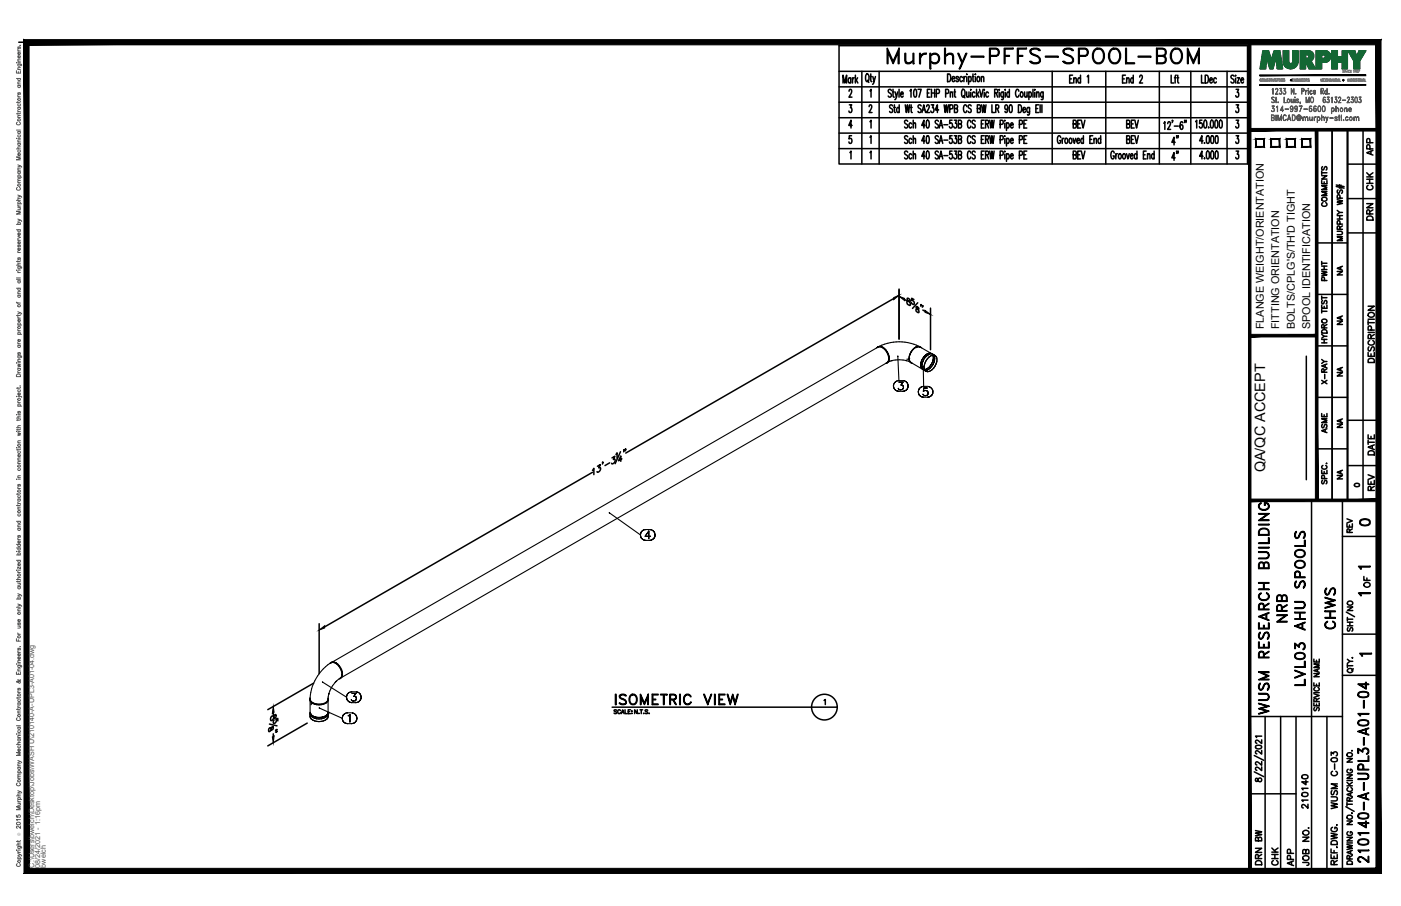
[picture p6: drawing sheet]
<svg xmlns="http://www.w3.org/2000/svg" width="432mm" height="279mm" viewBox="0 0 432 279" stroke-linecap="round" stroke-linejoin="round" font-family="sans-serif">
<defs><g id="words">
<text font-size="10.6" x="272.3" y="22.6">Murphy-PFFS-SPOOL-BOM</text>
<g font-size="6.6">
<text x="397.6" y="193" transform="rotate(-90 397.6 193)">NRB</text>
<text x="412.4" y="195.1" transform="rotate(-90 412.4 195.1)">CHWS</text>
<text x="403.2" y="212.7" transform="rotate(-90 403.2 212.7)">LVL03 AHU SPOOLS</text>
<text x="188.4" y="218.4">ISOMETRIC VIEW</text>
<text x="391.9" y="221.5" transform="rotate(-90 391.9 221.5)">WUSM RESEARCH BUILDING</text>
<text x="422.6" y="267.1" transform="rotate(-90 422.6 267.1)">210140-A-UPL3-A01-04</text>
</g>
<g font-size="5.3">
<text x="364.1" y="45.9" transform="rotate(-90 364.1 45.9)">4&quot;</text>
<text x="417.7" y="163.3">0</text>
<text x="389.8" y="260.7" transform="rotate(-90 389.8 260.7)">BW</text>
<text x="389.8" y="267.8" transform="rotate(-90 389.8 267.8)">DRN</text>
<text x="399.7" y="268.1" transform="rotate(-90 399.7 268.1)">APP</text>
</g>
<g font-size="4.9">
<text x="424" y="49" transform="rotate(-90 424 49)">APP</text>
<text x="424" y="59.6" transform="rotate(-90 424 59.6)">CHK</text>
<text x="409.9" y="64.9" transform="rotate(-90 409.9 64.9)">COMMENTS</text>
<text x="424" y="69.1" transform="rotate(-90 424 69.1)">DRN</text>
<text x="409.9" y="87.8" transform="rotate(-90 409.9 87.8)">PWHT</text>
<text x="424.4" y="112.9" transform="rotate(-90 424.4 112.9)">DESCRIPTION</text>
<text x="409.9" y="119.6" transform="rotate(-90 409.9 119.6)">X-RAY</text>
<text x="409.9" y="134.8" transform="rotate(-90 409.9 134.8)">ASME</text>
<text x="424.4" y="141.5" transform="rotate(-90 424.4 141.5)">DATE</text>
<text x="424.4" y="152.4" transform="rotate(-90 424.4 152.4)">REV</text>
<text x="417.7" y="165.5" transform="rotate(-90 417.7 165.5)">REV</text>
<text x="423" y="182.4" transform="rotate(-90 423 182.4)">OF</text>
<text x="403.9" y="250.5" transform="rotate(-90 403.9 250.5)">210140</text>
<text x="413.1" y="250.5" transform="rotate(-90 413.1 250.5)">WUSM C-03</text>
<text x="394.8" y="268.1" transform="rotate(-90 394.8 268.1)">CHK</text>
<text x="404.3" y="268.1" transform="rotate(-90 404.3 268.1)">JOB NO.</text>
</g>
<g font-size="4.4">
<text x="414.5" y="86.1" transform="rotate(-90 414.5 86.1)">NA</text>
<text x="414.5" y="101.2" transform="rotate(-90 414.5 101.2)">NA</text>
<text x="414.5" y="117.1" transform="rotate(-90 414.5 117.1)">NA</text>
<text x="414.5" y="133" transform="rotate(-90 414.5 133)">NA</text>
<text x="389.9" y="145.7" transform="rotate(-90 389.9 145.7)">QA/QC ACCEPT</text>
<text x="414.5" y="148.9" transform="rotate(-90 414.5 148.9)">NA</text>
</g>
<text font-size="4" x="416.3" y="151.3">0</text>
<g font-size="3.5">
<text x="417.3" y="176.7">1</text>
<text x="417.3" y="184.9">1</text>
<text x="417.7" y="203.6">1</text>
</g>
<g font-size="3.3">
<text x="389.5" y="101.5" transform="rotate(-90 389.5 101.5)">FLANGE WEIGHT/ORIENTATION</text>
<text x="394.3" y="101.5" transform="rotate(-90 394.3 101.5)">FITTING ORIENTATION</text>
<text x="399.1" y="101.5" transform="rotate(-90 399.1 101.5)">BOLTS/CPLG'S/TH'D TIGHT</text>
<text x="403.8" y="101.5" transform="rotate(-90 403.8 101.5)">SPOOL IDENTIFICATION</text>
</g>
<g font-size="2.2" fill="#545454">
<text x="10.5" y="267.6" transform="rotate(-90 10.5 267.6)">C:\Users\bwelch\Desktop\Jobs\WASH U\210140-A-UPL3-A01-04.dwg</text>
<text x="12.4" y="267.5" transform="rotate(-90 12.4 267.5)">08/24/2021 - 1:16pm</text>
<text x="14.1" y="267.6" transform="rotate(-90 14.1 267.6)">bwelch</text>
</g>
<text font-size="1.3" fill="#545454" x="6.3" y="257.9" transform="rotate(-90 6.3 257.9)">Ó</text>
</g></defs>
<!-- layer: HP-CWS-PIPE -->
<g fill="none" stroke="#000" stroke-width=".34">
<path d="M270.3 107.2l.3-.3-.4 .4M270.9 106.9l-.3 .1M271 106.8a13.9 13.9 0 0 1 12.2 0M271 106.8l1.1 .2a3.9 3.9 0 0 1 1.7 4.6l-.3 .3M271 106.8l-.4 .1M271.6 106.9l1 .6zM271.6 106.9l-.9 .1M271.9 107.1h.1M273 108l-.4-.5 .4 .5M273.1 112l.4-.1-.5 .2M273.5 108.6l-.5-.6 .5 .6M273.5 111.8h-.1"/>
<path d="M273.7 111.7l-.2 .1M273.8 109.2l-.3-.6 .3 .6M273.8 111.5l-.3 .3M274 109.9l-.2-.7 .2 .7M274 109.9l.1 .6-.3 1 .3-1zM274 110.6h.1M274.1 110.5h.1M274.8 111.2h.2l-1.2 .4M274.9 111.2a9.5 9.5 0 0 1 4.4 0M275.4 119v.5v-.5M275.4 118.5v.5v-.5M275.4 119.5l.3 .5-.3-.5"/>
<path d="M275.7 118.1l-.3 .4 .3-.4M276.1 117.7l-.4 .4 .4-.4M276.5 117.5l-.4 .2 .4-.2M276.7 109.9l.4 7.5M276.8 119.7l.3 .4zM277.1 117.4l-.6 .1 .6-.1M277.1 117.8h1.2h-1.2M277.1 117.4h1.1M277.7 118.7h.3h-.3M278 118.7l.2 .2-.2-.2M278.2 118.9l.1 .1-.1-.1M278.3 117.8l-.6 .9 .6-.9"/>
<path d="M278.3 119.9l-.2 .2 .2-.2M278.3 119l.2 .3-.2-.3M278.5 119.3l-.2 .6zM278.8 117.5l-.6-.1 .6 .1M279.2 117.7l-.4-.2 .4 .2M279.5 111.2h-.3l1.2 .4M279.6 118.1l-.4-.4 .4 .4M279.8 118.5l-.2-.4 .2 .4M279.8 119.5l.1-.5-.1 .5M279.9 119l-.1-.5 .1 .5M280.2 110.5h.1M280.2 110.5l-.7 .3"/>
<path d="M280.3 110.6h.1M280.4 110.6l-.5 .4M280.6 111.7l.2 .1a2.36 2.36 0 0 1 0-3.2 2.29 2.29 0 0 0 .1 3.2M280.7 111.9l.5 .1M281.2 108l.5-.5-.5 .5M281.2 108l-.4 .6M281.7 107.5l.5-.4-.5 .4M282.2 107.1l1-.2zM282.3 107.2l1-.2 .4 .1 4.5 2.6-.4-.2M282.3 107.1h.1M283.3 119.9l-.2 .4 .2-.4M283.3 106.9l.3 .1-.4-.1 .4 .1"/>
<path d="M283.7 119.5l-.4 .4 .4-.4M283.7 112.6l.1-.6-.1 .6M283.8 113.1l-.1-.5 .1 .5M283.8 112l.2-.7-.2 .7M284 113.6l-.2-.5 .2 .5M284 111.3l.3-.7-.3 .7M284.1 107.3l-.4-.3a1.24 1.24 0 0 0-1.5 .1v-.1a3.9 3.9 0 0 0-1.8 4.6l.9 .5M284.1 112.8l.3 1zM284.2 119.2l-.5 .3 .5-.3M284.3 113.9l-.3-.3 .3 .3M284.3 110.6l.4-.5-.4 .5M284.4 111.5l-.3 1.3z"/>
<path d="M284.4 113.8l1 .7-.3-.3M284.4 111.5l.3-.6-.3 .6M284.4 113.8l.3 .3M284.6 113l.1 6.2M284.7 119.2h-.5h.5M284.7 119.2h1.2M284.7 110.1l.5-.6-.5 .6M284.7 119.7l-.1 1 .1-1M285.1 110.3l-.4 .6 .4-.6M285.2 113.9h-.2h.2M285.2 109.5l.5-.3-.5 .3M285.4 114.5h.9"/>
<path d="M285.6 109.8l-.5 .5 .5-.5M285.6 114.2l.5-.3-.5 .3M285.6 109.8l1-.6zM285.6 114.2h-.5M285.7 113.7l-.5 .2 .5-.2M285.7 109.2l.5-.2-.5 .2M285.8 119.7h-1.1h1.1M285.8 110.6l-.4 .7a3.1 3.1 0 0 0-.3 2.9M286.2 113.4l-.5 .3 .5-.3M286.2 109l.5-.1-.5 .1M286.4 119.2h-.5h.5M286.6 113.6l-.5 .3 .5-.3"/>
<path d="M286.7 112.8l-.5 .6 .5-.6M286.7 108.9l.4 .1-.4-.1M286.8 109.8a3.8 3.8 0 0 0-1.7 4.4l.3 .3-4.5-2.6M286.8 109.8l-.5 .4M286.8 119.5l-.4-.3 .4 .3M287.1 109.1l-.5 .1 .5-.1M287.1 112.3l-.4 .5 .4-.5M287.2 119.9l-.4-.4 .4 .4M287.3 114l-1 .5M287.3 109.6l-.5 .2M287.3 114l-1 .6M287.5 112.5l-.9 1.1z"/>
<path d="M287.5 109.2l-.4-.1 .4 .1M287.5 109.2l.7 .4-.9-.1M287.5 109.6l.1 .2-.1-.2M287.5 112.5l.3-.7-.3 .7M287.6 110.9l-.5 1.4zM287.6 109.8v1.1zM287.8 109.5l-.5 .1M287.8 111.8l.2-.6-.2 .6M287.8 109.5l.2 .5-.1-.5M288 110v1.2zM288.2 112.9l-.9 1.1M288.2 109.7l.5 .7z"/>
<path d="M288.7 110.4v1.2M288.7 111.6l-.5 1.3M275.7 120l.4 .4-.4-.4M276.1 120.4l.4 .2-.4-.2M276.5 120.6l.6 .1-.6-.1M277.1 120.1l.7 .1zM277.1 120.7h1.1M278.1 120.1l-.3 .1 .3-.1M278.2 120.7l.6-.1-.6 .1M278.8 120.6l.4-.2-.4 .2M279.2 120.4l.4-.4-.4 .4M279.6 120l.2-.5-.2 .5"/>
<path d="M283 120.8l.1 .6-.1-.6M283.1 120.3l-.1 .5 .1-.5M283.1 121.4l.2 .4-.2-.4M283.3 121.8l.4 .4-.4-.4M283.7 122.2l.5 .2-.5-.2M284.2 122.4l.5 .1-.5-.1M284.6 121.8l-.1-.2 .1 .2M284.6 120.7l.1-.1-.1 .1M284.7 122.5h1.2M284.7 121.9l-.1-.1 .1 .1M284.7 120.6l.4-.2-.4 .2M285.1 122l-.4-.1 .4 .1"/>
<path d="M285.1 120.4h.3h-.3M285.4 122h-.3h.3M285.4 120.4l.3 .2-.3-.2M285.7 121.9l-.3 .1 .3-.1M285.7 120.6l.2 .2-.2-.2M285.9 122.5l.5-.1-.5 .1M285.9 121.7l-.2 .2 .2-.2M285.9 120.8l.2 .3-.2-.3M286.1 121.1l-.2 .6zM286.4 122.4l.4-.2-.4 .2M286.8 122.2l.4-.4-.4 .4M287.2 121.8l.3-.4-.3 .4"/>
<path d="M287.5 120.3l-.3-.4 .3 .4M287.5 121.4v-.6v.6M287.5 120.8v-.5v.5M187.7 158.1l.2 .1zM187.9 158.2l9.5 6.8M197.4 165l.1 .5-.1-.5M197.5 164.5l-.1 .5 .1-.5M197.5 165.5l.2 .5-.2-.5M197.7 164l-.2 .5 .2-.5M197.7 166l.4 .3-.4-.3M198.1 163.6l-.4 .4 .4-.4M198.1 166.3l.4 .3-.4-.3"/>
<path d="M198.5 163.4l-.4 .2 .4-.2M198.5 166.6l.5 .1-.5-.1M198.8 165.4h1.7h-1.7M199 163.3l-.5 .1 .5-.1M199 166.7h1.2M199 163.3h1.2M200 163.8l-1.2 1.6 1.2-1.6M200 163.8v2.3v-2.3M200.2 166.7l.5-.1-.5 .1M200.7 163.4l-.5-.1 .5 .1M200.7 166.6l.5-.3-.5 .3M201.2 163.6l-.5-.2 .5 .2"/>
<path d="M201.2 166.3l.4-.3-.4 .3M201.6 164l-.4-.4 .4 .4M201.6 166l.2-.5-.2 .5M201.8 164.5l-.2-.5 .2 .5M201.8 165.5l.1-.5-.1 .5M201.9 165l-.1-.5 .1 .5M95.4 215.5l.2 .5M95.6 219.9l-.1 1M95.6 219.7l.1 .4-.1-.4M95.6 215.1v1M95.6 216v-.3l.1 .4 .7 .8M95.6 216.1v4.8"/>
<path d="M95.6 216a2.44 2.44 0 0 0 2 1.2M95.6 216.1a2.44 2.44 0 0 0 2 1.2M96.4 216.7h.1M96.4 216.9l1.2 .4M96.4 216.9l-.6 .5M96.4 216.7l-.6 .2M96.4 216.7l1.2 .4M97.6 217.2h1.5M98.3 218.3h.2zM98.5 218.4l7 3.1M99.4 210.4h.1M99.5 210.4l7.3 4.6"/>
<path d="M100.3 216.7h.1M100.3 216.7l-1.3 .4h-1.4M101.1 215.5v.2M101.1 216v-.3a2.42 2.42 0 0 1-2.8 1.6M101.1 215.2l.1 .3a1.23 1.23 0 0 1-.9 1.4h.1a4.2 4.2 0 0 1-2.8 .4M101.1 215.5a1.12 1.12 0 0 1-.8 1.2M101.1 216.1v4.8a2.53 2.53 0 0 1-2.8 1.6 2.52 2.52 0 0 0 2.9-1.6v-.8M101.1 219.9l.1 .2M102.1 204.2l-.5 .4M102.5 204.1l1 .3a3.9 3.9 0 0 1 1.8 4.5M102.5 204.1l168-97a2.65 2.65 0 0 1 3.1 2.2 2.24 2.24 0 0 1-.3 2.6l-168 97M102.5 204.1l-.5 .2"/>
<path d="M102.6 204.2l-.5 .1a2.43 2.43 0 0 1 2.8 1.6 2.21 2.21 0 0 1-.2 3.3l-1.2 1.1 .1-.2a9.7 9.7 0 0 0-2.3 4.1l.1-.3-.3 1.6M102.9 204.2l1 .6M103.4 204.5h.1M103.4 204.5a1.28 1.28 0 0 0-1.6 0l.2-.1a14 14 0 0 0-6.4 11.1v-.1a1.16 1.16 0 0 0 .8 1.3M103.4 204.5a3.8 3.8 0 0 1 1.7 4.4M105.1 209l-.2 .1M105.3 208.9l-.8 .5M105.4 207.9h.1M105.6 207.9h.1M106.6 219.9l-.4 .3 .4-.3M106.8 215l.1 .5-.1-.5M106.9 214.5l-.1 .5 .1-.5"/>
<path d="M106.9 215.5l.2 .5-.2-.5M107.1 214l-.2 .5 .2-.5M107.1 216l.4 .4-.4-.4M107.1 219.8l-.5 .1 .5-.1M107.1 219.8h1.2M107.5 213.6l-.4 .4 .4-.4M107.5 216.4l.4 .2-.4-.2M107.9 213.4l-.4 .2 .4-.2M107.9 216.6l.5 .1-.5-.1M108.3 215.8l.2 .3zM108.4 213.3l-.5 .1 .5-.1M108.4 216.7h1.2"/>
<path d="M108.4 213.3h1.2M108.5 213.8h1.2h-1.2M108.5 216.1l.7 .1zM108.9 219.9l-.6-.1 .6 .1M109 214.7h.4h-.4M109.4 214.7l.2 .1-.2-.1M109.5 216.1l-.3 .1 .3-.1M109.6 214.8h.1M109.6 216.7l.6-.1-.6 .1M109.7 213.8l-.7 .9 .7-.9M109.7 215.8l-.2 .3 .2-.3M109.7 215l.1 .3-.1-.3"/>
<path d="M109.8 215.3l-.1 .5zM110.2 213.4l-.6-.1 .6 .1M110.2 216.6l.4-.2-.4 .2M110.6 213.6l-.4-.2 .4 .2M110.6 216.4l.4-.4-.4 .4M111 214l-.4-.4 .4 .4M111 216l.2-.5-.2 .5M111.2 214.5l-.2-.5 .2 .5M111.2 215.5l.1-.5-.1 .5M111.3 215l-.1-.5 .1 .5M95.5 220.9l.4 .8M95.5 220.1l.4 .8"/>
<path d="M95.6 220.9l.4 .8M95.7 220.1l.3 .4-.3-.4M95.9 220.9l1.7 .8M96 220.5l.4 .3-.4-.3M96 221.7l1 .6 1.3 .2a3.2 3.2 0 0 1-2.3-.8zM96 220.9l1.6 .7M96.4 220.8l.6 .3-.6-.3M97 221.1l.6 .1-.6-.1M97.6 221.2l.7 .1-.7-.1M97.6 221.7h1.5M98.3 221.3l.7-.1-.7 .1M99 221.2l.7-.1-.7 .1"/>
<path d="M99.7 221.1l.6-.3-.6 .3M100.3 220.8l.4-.3-.4 .3M100.7 220.5l.3-.4-.3 .4M101 220.1l.1-.4-.1 .4M101.1 220.5a3.2 3.2 0 0 1-3.5 1.1M101.2 220.1a1.89 1.89 0 0 1-1.5 1.4M105.5 221.5l.1 .5-.1-.5M105.6 221l-.1 .5 .1-.5M105.6 222l.2 .5-.2-.5M105.8 220.5l-.2 .5 .2-.5M105.8 222.5l.4 .4-.4-.4M106.2 220.2l-.4 .3 .4-.3"/>
<path d="M106.2 222.9l.4 .2-.4-.2M106.6 223.1l.5 .1-.5-.1M107.1 223.2h1.2M107.3 220.8l.2-.1-.2 .1M107.5 220.7l.4-.4-.4 .4M107.9 220.3v2.4v-2.4M108.3 223.2l.6-.1-.6 .1M108.9 223.1l.4-.2-.4 .2M109.3 220.2l-.4-.3 .4 .3M109.3 222.9l.4-.4-.4 .4M109.7 220.5l-.4-.3 .4 .3M109.7 222.5l.2-.5-.2 .5"/>
<path d="M109.9 221l-.2-.5 .2 .5M109.9 222l.1-.5-.1 .5M110 221.5l-.1-.5 .1 .5"/>
</g>
<g fill="#000">
<circle cx="285.1" cy="114.2" r=".17"/>
<circle cx="101.1" cy="219.7" r=".17"/>
<circle cx="95.6" cy="220.1" r=".17"/>
<circle cx="101.1" cy="220.1" r=".17"/>
</g>
<!-- layer: PS-BDR -->
<g fill="#000" stroke="#000" stroke-width=".31">
<path d="M388.3 26.1v.2l32.6-.2zM388.3 26.3l32.6-.2v.2z"/>
<path d="M388.3 23.1v.3l32.6-.3zM388.3 23.4l32.6-.3v.3z"/>
<path d="M7.4 12.2v257.2l1.6-1.6zM7.4 12.2l1.6 1.6v254zM7.4 12.2l1.6 1.6 416.6-1.6zM9 13.8l416.6-1.6-1.5 1.6zM425.6 12.2l-1.5 1.6 1.5 255.6zM424.1 13.8l1.5 255.6-1.5-1.6zM7.4 269.4h418.2l-1.5-1.6zM9 267.8h415.1l-416.7 1.6z"/>
</g>
<!-- layer: PS-BDR-T -->
<g fill="none" stroke="#000" stroke-width=".47">
<path d="M415.3 40v114.3h-4.7v-114.2v114.2h-4.8v-114.2M387 42.9h2.6v2.4h-2.6zM391.8 42.9h2.6v2.4h-2.6zM396.6 42.9h2.5v2.4h-2.5zM401.3 42.9h2.6v2.4h-2.6zM411.8 57.5l2.5 .5M411.8 57.1l2.5 .5M412.4 58.6l-.3 .3 .3 .7 .4-.1 .4-.9 .5 .1 .1 .6-.3 .3M412.8 57v1M413.3 57.1v1M405.8 74.9h9.5M412.1 71.3h1.2l.5 .5-.1 .4-.4 .2h-1.2"/>
<path d="M412.1 61.6l1.7 .4-1.7 .3 1.7 .4-1.7 .4M412.1 67.5h1.7M412.1 66.5h1.7M412.1 64.9l.8 .6M412.9 70.7l-.1-.9-.4-.1-.3 .3v.7h1.7M412.9 66.5v1M413 69.1l-.1-.9-.5-.1-.3 .3v.7h1.7M413 61.1l-.1-.9-.5-.1-.3 .3v.7h1.7M413.8 73h-1.7l1.7 .6-1.7 .6h1.7M413.8 65.5h-.9l-.8 .6M413.8 69.7l-.9 .5M405.8 90.8h9.5"/>
<path d="M407.4 94.1v1h1.6v-1M407.4 96h1.6M407.4 91.3v1.1M407.4 95.4v1.1M407.4 91.8h1.6M407.4 98.7a.74 .74 0 0 1 1.1-.3 .74 .74 0 0 1 .2 1.1 .76 .76 0 0 1-.9 .1 .76 .76 0 0 1-.4-.9zM407.6 92.7l-.2 .3v.6h.6l.3-.8 .4-.1 .3 .3-.3 .7M408.1 94.5v.6M402.6 109.8v38.1M405.8 106.7h9.5M407.4 105.7h1.6M407.4 104.7h1.6"/>
<path d="M407.4 103.1l.7 .6M407.4 102a.9 .9 0 0 1 1.6 .2v.5h-1.6zM408.1 101.1l-.1-.9-.3-.1-.3 .3v.7h1.6M408.1 104.7v1M409 103.7h-.9l-.7 .6M409 100.1l-.9 .5M405.8 122.5h9.5M405.8 138.4h9.5M407.4 145v1h1.6v-1M407.6 148.2l-.2 .3 .2 .7 .4-.2 .4-.8 .5 .1 .1 .5-.3 .4M407.7 143.5a.59 .59 0 0 0-.3 .7 .59 .59 0 0 0 .6 .5h.4a.59 .59 0 0 0 .6-.5 .59 .59 0 0 0-.4-.7M408.1 145.4v.6"/>
<path d="M408.2 147.6l-.1-.9-.4-.2-.3 .4v.7h1.6M408.8 142.9h.2z"/>
</g>
<!-- layer: PS-DIM -->
<path d="M5.8 13h419" fill="none" stroke="#000" stroke-width=".47"/>
<!-- layer: 0 -->
<g fill="none" stroke="#000" stroke-width=".47">
<path d="M415.3 40v114.3M420.1 40v114.3M415.3 50.6h9.5M415.3 61.2h9.5M415.3 71.8h9.5M415.3 129.6h9.5M415.3 143.6h9.5M386.6 238l2.9 1.5M386.6 233l2.9 1.5M387 230l1-.2 .7 .2 .2 .3a1.01 1.01 0 0 1-1 .7 1.01 1.01 0 0 1-.9-.7zM388.9 236.5v1.1l-1-.8-.6-.2-.3 .3v.3l.4 .4M388.9 234.9v1.1l-1.6-1.1-.3 .7 .4 .3"/>
<path d="M388.9 231.4v1.2l-1.6-1.1-.3 .7 .4 .3M388.9 228.2v1.1l-1.6-1.1-.3 .7 .4 .3M388.9 227h-1.9l.3 .4M387 240.1v.8h.6a.74 .74 0 0 1 .3-.8 .74 .74 0 0 1 .8 0l.2 .6a.63 .63 0 0 1-.8 .3 .63 .63 0 0 1-.4-.8z"/>
</g>
<g fill="#000" stroke="#000" stroke-width=".31">
<path d="M384.8 13l.8 255.6v-255.6zM384.8 13l.8 255.6h-.8z"/>
<path d="M385.2 39.6v.8l39.6-.8zM385.2 40.4l39.6-.8v.8z"/>
<path d="M424.5 40l.8 114.3v-114.3zM424.5 40l.8 114.3h-.8z"/>
<path d="M385.2 153.9v.8l39.6-.8zM385.2 154.7l39.6-.8v.8z"/>
</g>
<!-- layer: PS-LOGO -->
<g fill="none" stroke="#545454" stroke-width=".31">
<path d="M5.2 19.4h.1M5.5 19.8h.9l.2 .1v.4M5.5 15.3l.3 .4M5.5 18.9h.8M5.5 15.7h.8M5.5 19.3h.8M5.7 19.8a.38 .38 0 0 0-.1 .5 .38 .38 0 0 0 .6 0 .38 .38 0 0 0-.1-.5M5.7 14.4l-.2 .6h.3l.3-.6 .2 .3-.2 .4M6.1 17.2a.37 .37 0 0 1 .2 .5 .37 .37 0 0 1-.6 0 .37 .37 0 0 1 .1-.5v.7M6.1 16.2a.37 .37 0 0 1 .2 .5 .37 .37 0 0 1-.6 0 .37 .37 0 0 1 .1-.5v.6M6.2 14h.1M6.3 18.2l-.8 .1 .2 .6"/>
<path d="M5.1 21.8v.7h1.2v-.7M5.1 24.2h1.2M5.4 37.7a.43 .43 0 0 0-.3 .5 .43 .43 0 0 0 .4 .3h.3a.43 .43 0 0 0 .5-.3 .43 .43 0 0 0-.3-.5M5.5 34l.3 .4M5.5 29.4l.3 .5M5.5 31.3v.4M5.5 34.8v.4M5.5 36.2h.8M5.5 34.4h.8M5.5 33.1h.8M5.5 29.9h.8M5.5 26.4h.8"/>
<path d="M5.5 25.9h.8M5.5 21.4h.8M5.7 33.1a.38 .38 0 0 0-.1 .5 .38 .38 0 0 0 .6 0 .38 .38 0 0 0-.1-.5M5.7 32a.4 .4 0 0 0-.1 .6 .4 .4 0 0 0 .6 0 .4 .4 0 0 0-.1-.6M5.7 28.6l-.2 .5h.3l.3-.5 .2 .2-.2 .4M5.7 26.4a.38 .38 0 0 0-.1 .5 .38 .38 0 0 0 .6 0 .38 .38 0 0 0-.1-.5M5.7 24.2a.38 .38 0 0 0-.1 .6 .38 .38 0 0 0 .6 0 .38 .38 0 0 0-.1-.6M5.7 22.1v.4M6.3 35.6h-.8l.2 .6M6.3 34.8l-.3 .3h-.9M6.3 31.3l-.3 .3h-.9M6.3 25.3h-.8l.2 .6"/>
<path d="M6.3 20.9h-.8l.2 .5M391.9 34.2l.2 .2M392 36.3l.6-.1v-.6l-.6-.1v1.6l.6-.1v-.6h-.6M392.1 30l.4-.1 .3 .3a.38 .38 0 0 0-.6-.2 .38 .38 0 0 0-.1 .5l.4 .3a.46 .46 0 0 1 .2 .7 .46 .46 0 0 1-.7-.1 .41 .41 0 0 0 .6 .1 .41 .41 0 0 0 0-.6l-.6-.4zM392.3 33.3a.53 .53 0 0 1 .5 .8 .53 .53 0 0 1-.9 0l.5 .3 .4-.4M392.4 27.2l-.1 1.9v-1.7l-.2 .2zM392.4 36.3l.3 .1v.6l-.8 .2v-1.8l.8 .2v.6l-.3 .2M392.5 33.4l.3 .5-.3 .5M392.7 32.8l-.7-.1h.8l-.5 .7M392.7 32.7l-.5 .7 .6 .4M393.1 30.5l.4 .1zM393.1 29l.8 .1h-.8l.7-1.3-.2-.5-.5 .4 .1-.3a.39 .39 0 0 1 .6 0 .39 .39 0 0 1 0 .5l-.7 1.2"/>
<path d="M393.3 35.4v1.8zM393.3 29.9v1.8zM393.4 33l.4-.3v1.7l-.1-1.6zM393.9 35.4l.5 1.5 .6-1.5v1.8l-.1-1.4-.5 1.4-.5-1.4v1.4zM393.9 31.4l.1 .3zM393.9 31.5h.1M394.4 28.8l.1 .2M394.7 27.9a.52 .52 0 0 1 .4 .7 .52 .52 0 0 1-.7 .3l-.1-.2 .4 .3 .3-.4M394.7 33.9l.9 .1h-1l.7-1.3v1.7v-1.5l-.6 1.1M394.8 28l.2 .5-.2 .5M395 27.3l-.6-.1h.6l-.3 .8M395 27.2l-.4 .8 .4 .1v.3"/>
<path d="M395.5 28.8l.2 .2M395.7 35.5l.4-.1 .3 .4-.3-.3a.83 .83 0 0 0-.6 .8 .83 .83 0 0 0 .6 .8l.3-.3a.44 .44 0 0 1-.4 .4 .44 .44 0 0 1-.5-.4l-.1-.7zM395.8 29.9v1.7l.7 .1h-.7zM395.8 27.9a.52 .52 0 0 1 .5 .7 .52 .52 0 0 1-.8 .3v-.2l.4 .3 .4-.4M396 28l.3 .5-.3 .5M396 33.6l1.2 .1zM396.2 27.3l-.6-.1h.7l-.5 .8M396.2 27.2l-.4 .8 .3 .1 .2 .3M396.9 30.6a.52 .52 0 0 1 .6 .5 .52 .52 0 0 1-.6 .5l-.2-.4zM396.9 36.8h.8M397 36.7h.7M397.3 35.4l.6 1.8-.6-1.5-.5 1.5z"/>
<path d="M397.7 33.3l.3 .4 .5-.4M397.7 33.1l.3-.3 .5 .3M397.8 34.3h.5M397.9 30.5l.1 1 .3 .1 .3-.2-.3 .3-.4-.3zM398 27.2l.8 1.6v-1.6v1.9l-.8-1.6v1.6zM398 32.8l-.3 .4 .3 .5M398.2 32.8l.3 .5-.2 1.1M398.3 35.4a.89 .89 0 0 1 1 .9 .89 .89 0 0 1-1 .9zM398.3 35.5a.8 .8 0 0 1 .9 .8 .8 .8 0 0 1-.9 .8zM398.5 33.5l-.2 .2a.49 .49 0 0 1-.6-.2 .49 .49 0 0 1 .1-.6 .49 .49 0 0 1 .7 0v.4a.81 .81 0 0 1-.5 1.1l-.3-.2 .1 .2M398.5 33.3l-.3 .4M398.6 30.5v1.2z"/>
<path d="M399 30l.1 .2zM399.1 33.3l.3 .4 .4-.4M399.1 33.1l.3-.3 .4 .3M399.1 30h.1M399.1 30.5v1.2zM399.1 34.3h.6M399.4 28.8v.3zM399.4 28.9h.1M399.4 32.8l-.3 .4 .3 .5M399.5 32.8l.3 .5-.2 1.1M399.6 31.5h.6M399.6 30.8l.6 .6-.2 .3-.4-.3 .1 .2"/>
<path d="M399.6 30.7h.6M399.7 30.6v.3M399.8 33.5l-.1 .2a.48 .48 0 0 1-.7-.5 .48 .48 0 0 1 .8-.3l.1 .4a.83 .83 0 0 1-.5 1.1l-.3-.2 .1 .2M399.8 33.3l-.3 .4M399.9 35.6a.74 .74 0 0 1 1 .2 .74 .74 0 0 1-.1 1l-.1-1 .1 .9a.71 .71 0 0 0 0-1 .71 .71 0 0 0-1 0 .71 .71 0 0 0 0 1l.4 .4 .6-.2a.78 .78 0 0 1-1.1 0 .78 .78 0 0 1 .1-1.1zM400.1 30.6l.1 .2-.2-.3-.4 .3 .6 .5M400.1 31.2v.4M400.7 31.5h.1M400.8 31.9l-.1-.5-.1 .6M400.8 31.7v.1M401.3 28.1l.6-.1v-.6l-.6-.1-.1 1.8v-1.9h.5l.2 .8-.6 .2M401.3 32.7l-.7 1.7 .7-1.7h-.9l.9 .1"/>
<path d="M401.6 36v1.2zM401.8 33.6l1.2 .1zM401.8 36.1h.5l.1 1.1-.2-1-.3-.1-.3 .3zM402.4 27.8v1.3zM402.5 29.9l.5 1.5 .5-1.5v1.8l-.1-1.4-.4 1.4-.4-1.4-.1 1.4zM402.6 36.1h.4l.1 1.1-.1-1-.6 .2zM402.6 27.9l.3-.1-.5 .6zM403.2 27.2l.1 .3zM403.2 27.3h.1M403.2 27.8l.1 1.3zM403.5 34l.4 .4 .4-.4M403.5 33.8l.4-.4 .4 .4"/>
<path d="M403.6 36l.2 1 .6-.1-.3 .3-.4-.1zM403.7 32.8h.5M403.8 32.8l-.3 1.1 .3 .5M403.8 27.9l.4-.1 .2 .4-.2-.3a.49 .49 0 0 0-.5 .6 .49 .49 0 0 0 .6 .4l.1-.2-.4 .4-.2-.3zM403.8 33.4l-.3 .5M404.1 33.4l.2 .5-.2 .5M404.1 30l.2-.1a.95 .95 0 0 1 .6 .9 .95 .95 0 0 1-.6 .9 1.24 1.24 0 0 1-.2-1.7zM404.1 30.1l.2-.1a.87 .87 0 0 1 .5 .8 .87 .87 0 0 1-.5 .8l-.3-.6zM404.2 32.8l.1 .1-.4-.2a1.07 1.07 0 0 0 .1 1.7 .51 .51 0 0 0 .4-.7 .51 .51 0 0 0-.9-.1M404.4 36l.1 1.2zM404.8 28.4h.6l-.2-.5a.49 .49 0 0 0-.4 .6 .49 .49 0 0 0 .6 .4v-.2v.3a.53 .53 0 0 1-.6-.5 .53 .53 0 0 1 .6-.6l.1 .6h-.7M404.9 34l.3 .4 .5-.4"/>
<path d="M404.9 33.8l.3-.4 .5 .4M405 36l.1 1.2zM405.1 32.8h.5M405.1 32.8l-.2 1.1 .3 .5M405.2 33.4l-.3 .5M405.3 36.1l.3-.1-.5 .5zM405.4 33.4l.3 .5-.3 .5M405.5 32.8l.2 .1-.3-.2a1.02 1.02 0 0 0-.1 1.7 .51 .51 0 0 0 .4-.7 .51 .51 0 0 0-.8-.1M406 36v1.8zM406.2 36.1a.5 .5 0 0 1 .7 .5 .5 .5 0 0 1-.9 .3l.3 .2a.47 .47 0 0 0 .5-.6 .47 .47 0 0 0-.8-.2zM406.3 32.8l.3-.1a.99 .99 0 0 1 .5 .9 .99 .99 0 0 1-.5 .8l-.5-.7zM406.3 34.3h.6"/>
<path d="M406.3 32.8h.6M406.4 32.8l-.2 .6 .2 1M406.8 32.8l.2 .6-.2 1M407.2 28.1l.6-.1v-.6l-.6-.1-.1 1.8v-1.9l.7 .1 .1 .7-.7 .2M407.3 35.4l.1 1.8zM407.5 28.2l.4 .9-.3-.9M407.6 36.1h.5l.1 1.1-.2-1-.6 .2zM407.7 32.8l.2-.1a.99 .99 0 0 1 .6 .9 .99 .99 0 0 1-.6 .8l-.4-.7zM407.7 34.3h.5M407.7 32.8h.5M407.8 32.8l-.2 .6 .2 1M407.8 31.3l.3 .3 .4-.3"/>
<path d="M407.8 31l.3-.3 .4 .3M408 30.1h.4M408 30l-.2 1.1 .3 .5M408.1 30.7l-.3 .4M408.2 32.8l.2 .6-.2 1M408.2 30.7l.3 .4-.3 .5M408.4 30l.1 .2-.3-.3a1.1 1.1 0 0 0 0 1.8 .53 .53 0 0 0 .3-.6 .53 .53 0 0 0-.5-.4l-.2 .1M409 27.2l.1 1.9zM409 37l-.5-1 .5 1.2M409 31.4l.1 .2M409.3 30.6a.5 .5 0 0 1 .4 .6 .5 .5 0 0 1-.7 .3l-.1-.1 .5 .2 .3-.3M409.3 36l-.6 1.8z"/>
<path d="M409.4 30.7l.3 .4-.3 .5M409.6 28.8v.3zM409.6 28.9h.1M409.6 30l-.6-.1h.7l-.4 .8M409.6 29.9l-.4 .8 .5 .3M409.8 36.4h1.1zM410.4 33.3v1.7zM410.6 33.3a.5 .5 0 0 1 .7 .6 .5 .5 0 0 1-.9 .3l.3 .2a.47 .47 0 0 0 .5-.6 .47 .47 0 0 0-.8-.3zM410.6 29.9l-.1 1.8v-1.6l-.2 .2zM411.3 31.4l.2 .2M411.5 37h.6M411.5 36.4l.6 .5v.2l-.4 .1-.3-.3 .2 .2"/>
<path d="M411.5 36.2h.6M411.6 36.1v.3M411.6 30.7l.5 .3M411.6 30.6a.5 .5 0 0 1 .5 .6 .5 .5 0 0 1-.8 .3v-.1l.5 .2 .3-.3M411.7 32.7l.1 1.7zM411.8 30.7l.3 .4-.3 .5M412 36.1l.1 .2-.2-.3-.5 .3 .7 .5M412 36.7v.4M412 33.3h.5v1.1v-.8l-.2-.3-.5 .3zM412 30l-.6-.1h.7l-.5 .8M412 29.9l-.4 .8M412.5 36l.5 .1z"/>
<path d="M412.5 31.6l.8 .1h-.8l.7-1.3-.2-.4-.5 .3 .1-.2a.39 .39 0 0 1 .6-.1 .39 .39 0 0 1 0 .6l-.7 1.1M412.7 35.4l.1 1.8zM413.4 35.4l.1 1.8zM413.7 30.8l1 .1zM414 36.9l.1 .3zM414 37h.1M414.4 33.3v1.1zM414.6 33.3h.5l.1 1.1-.1-1-.3-.1-.4 .3zM414.7 36.3l.3-.3 .4 .4v-.2a.46 .46 0 0 0-.7 .4 .46 .46 0 0 0 .7 .4l.1-.1a.51 .51 0 0 1-.8 .1 .51 .51 0 0 1 0-.7zM415.2 31.6l.8 .1h-.9l.8-1.3-.2-.4-.4 .1-.1 .2 .1-.2 .4-.2 .2 .7-.7 1.1M415.7 33.8h.7l-.2-.5a.48 .48 0 0 0-.5 .6 .48 .48 0 0 0 .6 .4l.1-.2-.1 .3a.52 .52 0 0 1-.7-.6 .52 .52 0 0 1 .8-.4l.1 .5h-.8M416.4 31.4l.2 .2"/>
<path d="M416.7 30.6a.5 .5 0 0 1 .5 .6 .5 .5 0 0 1-.8 .3l-.1-.1 .5 .2 .3-.3M416.9 30.7l.2 .4-.2 .5M417.1 30l-.6-.1h.6l-.4 .8M417.1 29.9l-.5 .8 .5 .3M417.3 36l.1 1.2zM417.5 36.1h.5l.1 1.1-.1-.8-.2-.3-.4 .3zM417.7 30l.2-.1a1.07 1.07 0 0 1 0 1.8l-.4-.8zM417.7 31.5h.5M417.7 30.1h.5M417.8 30l-.2 .7 .2 .9M418.2 30l.1 .7-.1 .9M418.3 36.1h.4l.1 1.1-.1-1-.3-.1-.3 .3z"/>
<path d="M418.8 31.4l.2 .2M419.1 30.6a.5 .5 0 0 1 .4 .6 .5 .5 0 0 1-.7 .3l-.1-.1 .5 .2 .3-.3M419.3 30.7l.2 .4-.2 .5M419.4 30l-.6-.1h.7l-.4 .8M419.4 29.9l-.4 .8 .5 .3M5.2 42.7h.1M5.1 45.9h1.2M5.1 40.1h1.2M5.4 57.8a.43 .43 0 0 0-.3 .5 .43 .43 0 0 0 .4 .4h.3a.43 .43 0 0 0 .5-.4 .43 .43 0 0 0-.3-.5M5.5 50.8l.8 .4-.8 .3M5.5 56.3h.8M5.5 54.6h1.2"/>
<path d="M5.5 52.9h.8M5.5 52.5h.8M5.5 44.2h.8M5.5 43.8h.8M5.5 40.6h.8M5.5 42.7h.8M5.7 54.6a.38 .38 0 0 1-.1-.5 .38 .38 0 0 1 .6 0 .38 .38 0 0 1-.1 .5M5.7 52.9a.38 .38 0 0 0-.1 .6 .38 .38 0 0 0 .6 0 .38 .38 0 0 0-.1-.6M5.7 46.3a.38 .38 0 0 0-.1 .6 .38 .38 0 0 0 .6 0 .38 .38 0 0 0-.1-.6M5.7 44.2a.38 .38 0 0 0-.1 .5 .38 .38 0 0 0 .6 0 .38 .38 0 0 0-.1-.5M5.7 41.6a.38 .38 0 0 0-.1 .6 .38 .38 0 0 0 .6 0 .38 .38 0 0 0-.1-.6M5.7 40.6a.38 .38 0 0 0-.1 .5 .38 .38 0 0 0 .6 0 .38 .38 0 0 0-.1-.5"/>
<path d="M6.1 47.3a.37 .37 0 0 1 .2 .6 .37 .37 0 0 1-.6 0 .37 .37 0 0 1 .1-.6v.7M6.3 55.7l-.8 .1 .2 .5M6.3 55.1h-.8l.2 .6M6.3 51.8l-.8 .1 .2 .6M6.3 51.2l.4 .4M6.3 48.4h-1.2l1.2 .4-1.2 .5h1.2M6.3 45.3h-.8l.2 .6M6.3 43.1l-.8 .1 .2 .6M5.1 70.9h1.2M5.1 69.2h1.2M5.1 61.8h1.2M5.5 77.4l.3 .5"/>
<path d="M5.5 73.7l.3 .4M5.5 72.8l.8 .4-.8 .3M5.5 67.5l.8 .4-.8 .3M5.5 63.1l.3 .5M5.5 60.1l.8 .4-.8 .3M5.5 77.9h.8M5.5 74.1h.8M5.5 64h.8M5.5 63.6h.8M5.5 62.9h1.2M5.7 79.4l-.2 .6h.3l.3-.6 .2 .3-.2 .4M5.7 75.6l-.2 .5h.3l.3-.5 .2 .2-.2 .4"/>
<path d="M5.7 70.9a.38 .38 0 0 0-.1 .5 .38 .38 0 0 0 .6 0 .38 .38 0 0 0-.1-.5M5.7 69.2a.38 .38 0 0 1-.1-.6 .38 .38 0 0 1 .6 0 .38 .38 0 0 1-.1 .6M5.7 62.9a.38 .38 0 0 1-.1-.6 .38 .38 0 0 1 .6 0 .38 .38 0 0 1-.1 .6M6 64l.3 .3-.1 .3-.7 .1M6.1 76.5a.37 .37 0 0 1 .2 .6 .37 .37 0 0 1-.6 0 .37 .37 0 0 1 .1-.6v.7M6.1 74.5a.37 .37 0 0 1 .2 .6 .37 .37 0 0 1-.6 0 .37 .37 0 0 1 .1-.6v.7M6.1 71.9a.37 .37 0 0 1 .2 .5 .37 .37 0 0 1-.6 0 .37 .37 0 0 1 .1-.5v.6M6.3 67.9l.4 .4M6.3 65.1h-1.2l1.2 .5-1.2 .4h1.2M6.3 61.2h-.8l.2 .6M6.3 60.5l.4 .4M5.1 93.2l.2 .3h1"/>
<path d="M5.2 83.4h.1M5.1 88.9h1.2M5.1 86.1h1.2M5.1 85.7h1.2M5.1 81.8h1.2M5.5 97.6l.3 .5M5.5 96.1l.8 .4-.8 .3M5.5 83.6l.3 .5M5.5 82.2l1 .1 .1 .4M5.5 80.4v.4M5.5 93.2v.4M5.5 97.1v.4"/>
<path d="M5.5 98.1h.8M5.5 91h.8M5.5 90.6h.8M5.5 86.6h.8M5.5 84.1h.8M5.5 83.3h.8M5.7 91a.38 .38 0 0 0-.1 .6 .38 .38 0 0 0 .6 0 .38 .38 0 0 0-.1-.6M5.7 88.9a.38 .38 0 0 0-.1 .5 .38 .38 0 0 0 .6 0 .38 .38 0 0 0-.1-.5M5.7 86.6a.38 .38 0 0 0-.1 .6 .38 .38 0 0 0 .6 0 .38 .38 0 0 0-.1-.6M5.7 82.2a.38 .38 0 0 0-.1 .6 .38 .38 0 0 0 .6 0 .38 .38 0 0 0-.1-.6M6.1 98.5a.37 .37 0 0 1 .2 .6 .37 .37 0 0 1-.6 0 .37 .37 0 0 1 .1-.6v.7M6.3 97.1l-.3 .2h-.9"/>
<path d="M6.3 96.5l.4 .3M6.3 89.9l-.8 .1 .2 .6M6.3 81.2h-.8l.2 .6M6.3 80.4l-.3 .2h-.9M5.2 112h.1M5.2 115.6a.69 .69 0 0 1 1.1 .1v.4h-1.2zM5.5 114.5l.3 .5M5.5 112.3l.8 .2-.8 .2 .8 .3-.8 .2M5.5 109.7h.9l.2 .1v.5M5.5 105.6l.3 .4M5.5 101.6l.3 .4M5.5 119.5v.4"/>
<path d="M5.5 115h.8M5.5 113.6h.8M5.5 111.4h.8M5.5 106.5h.8M5.5 106h.8M5.5 103.1h1.2M5.5 102h.8M5.5 100.2h1.2M5.5 111.9h.8M5.7 113.6a.38 .38 0 0 0-.1 .6 .38 .38 0 0 0 .6 0 .38 .38 0 0 0-.1-.6M5.7 109.7a.4 .4 0 0 0-.1 .6 .4 .4 0 0 0 .6 0 .4 .4 0 0 0-.1-.6M5.7 108.7l-.2 .6h.3l.3-.6 .2 .3-.2 .3"/>
<path d="M5.7 106.5a.38 .38 0 0 0-.1 .6 .38 .38 0 0 0 .6 0 .38 .38 0 0 0-.1-.6M5.7 103.1a.38 .38 0 0 1-.1-.5 .38 .38 0 0 1 .6 0 .38 .38 0 0 1-.1 .5M5.7 100.2a.4 .4 0 0 1-.1-.6 .4 .4 0 0 1 .6 0 .4 .4 0 0 1-.1 .6M6.1 104.7a.37 .37 0 0 1 .2 .5 .37 .37 0 0 1-.6 0 .37 .37 0 0 1 .1-.5v.7M6.2 119h.1M6.3 119.4l-.3 .3h-.9M6.3 110.8l-.8 .1 .2 .5M5.2 138.1h.1M5.2 133.1h.1M5.2 127.9h.1M5.2 122.3h.1M5.1 131.9h1.2"/>
<path d="M5.1 128.9h1.2M5.5 133.4l.8 .3-.8 .2 .8 .2-.8 .3M5.5 123.7l.3 .5M5.5 129.4v.3M5.5 132.3v.4M5.5 138.5v.4M5.5 136.6h.8M5.5 125.3h1.2M5.5 124.2h.8M5.5 122.2h1l.2 .3M5.5 138.1h.8M5.5 133h.8"/>
<path d="M5.5 127.9h.8M5.7 139.2a.38 .38 0 0 0-.1 .5 .38 .38 0 0 0 .6 0 .38 .38 0 0 0-.1-.5M5.7 126.9l-.2 .5h.3l.3-.5 .2 .2-.2 .4M5.7 125.3a.38 .38 0 0 1-.1-.6 .38 .38 0 0 1 .6 0 .38 .38 0 0 1-.1 .6M5.7 120.2a.38 .38 0 0 0-.1 .5 .38 .38 0 0 0 .6 0 .38 .38 0 0 0-.1-.5M6.1 121.2a.37 .37 0 0 1 .2 .6 .37 .37 0 0 1-.6 0 .37 .37 0 0 1 .1-.6v.7M6.3 138.4l-.3 .3h-.9M6.3 135.9l-.8 .1 .2 .6M6.3 132.2l-.3 .3h-.9M6.3 131.3h-.8l.2 .6M6.3 129.3l-.3 .3h-.9M6.3 128.3l-.8 .1 .2 .5"/>
<path d="M5.2 147.8h.1M5.5 154.8l.3 .5M5.5 150.2l.3 .5M5.5 152.1v.5M5.5 155.6v.5M5.5 157h.8M5.5 155.3h.8M5.5 153.9h.8M5.5 150.7h.8M5.5 147.3h.8M5.5 142.9h.8M5.5 141.9h.8"/>
<path d="M5.5 147.8h.8M5.7 158.5a.38 .38 0 0 0-.1 .5 .38 .38 0 0 0 .6 0 .38 .38 0 0 0-.1-.5M5.7 153.9a.38 .38 0 0 0-.1 .6 .38 .38 0 0 0 .6 0 .38 .38 0 0 0-.1-.6M5.7 152.8a.38 .38 0 0 0-.1 .6 .38 .38 0 0 0 .6 0 .38 .38 0 0 0-.1-.6M5.7 149.4l-.2 .5h.3l.3-.5 .2 .2-.2 .4M5.7 144.4a.38 .38 0 0 0-.1 .6 .38 .38 0 0 0 .6 0 .38 .38 0 0 0-.1-.6M6.1 140.2a.37 .37 0 0 1 .2 .6 .37 .37 0 0 1-.6 0 .37 .37 0 0 1 .1-.6v.7M6.3 156.4h-.8l.2 .6M6.3 155.6l-.3 .3h-.9M6.3 152.1l-.3 .3h-.9M6.3 146.7l-.8 .1 .2 .5M6.3 142.4h-.8l.2 .5"/>
<path d="M6.3 141.3h-.8l.2 .6M5.2 175.9h.1M5.2 170.1h.1M5.1 178.7h1.2M5.1 172.8h1.2M5.1 171.1h1.2M5.1 169h1.2M5.1 167.9h1.2M5.1 160.8h1.2M5.5 176.1l.3 .5M5.5 166l.3 .4M5.5 179.1v.4"/>
<path d="M5.5 179.9h.8M5.5 176.6h.8M5.5 166.4h.8M5.5 162.9h.8M5.5 162.5h.8M5.5 175.8h.8M5.5 170h.8M5.7 172.8a.38 .38 0 0 0-.1 .5 .38 .38 0 0 0 .6 0 .38 .38 0 0 0-.1-.5M5.7 171.1a.38 .38 0 0 1-.1-.5 .38 .38 0 0 1 .6 0 .38 .38 0 0 1-.1 .5M5.7 169a.38 .38 0 0 0-.1 .5 .38 .38 0 0 0 .6 0 .38 .38 0 0 0-.1-.5M5.7 167.9a.4 .4 0 0 0-.1 .6 .4 .4 0 0 0 .6 0 .4 .4 0 0 0-.1-.6M5.7 165.1l-.2 .6h.3l.3-.6 .2 .2-.2 .5"/>
<path d="M5.7 162.9a.38 .38 0 0 0-.1 .6 .38 .38 0 0 0 .6 0 .38 .38 0 0 0-.1-.6M5.7 160.8a.38 .38 0 0 0-.1 .5 .38 .38 0 0 0 .6 0 .38 .38 0 0 0-.1-.5M6 179.9l.3 .4-.8 .2M6.1 173.8a.37 .37 0 0 1 .2 .6 .37 .37 0 0 1-.6 0 .37 .37 0 0 1 .1-.6v.7M6.1 166.8a.37 .37 0 0 1 .2 .6 .37 .37 0 0 1-.6 0 .37 .37 0 0 1 .1-.6v.7M6.3 179.1l-.3 .3h-.9M6.3 178.1l-.8 .1 .2 .5M6.3 174.8v.7l-.8-.7v.7M6.3 161.8l-.8 .1 .2 .6M5.1 197v.7h1.2M5.1 187.3h1.2M5.1 184.7h1.2"/>
<path d="M5.5 195.2l.3 .4M5.5 186.3l.8 .3-.8 .3M5.5 183.1l.8 .3-.8 .4M5.5 195.6h.8M5.5 193.1h.8M5.5 188.4h.8M5.5 180.9h.8M5.7 199.9l-.2 .5h.3l.3-.5 .2 .2-.2 .4M5.7 192.1l-.2 .5h.3l.3-.5 .2 .2-.2 .4M5.7 184.7a.38 .38 0 0 1-.1-.5 .38 .38 0 0 1 .6 0 .38 .38 0 0 1-.1 .5M5.7 180.9a.4 .4 0 0 0-.1 .6 .4 .4 0 0 0 .6 0 .4 .4 0 0 0-.1-.6M5.7 197.3v.4"/>
<path d="M6 193.1l.3 .4-.8 .2M6.1 191a.37 .37 0 0 1 .2 .6 .37 .37 0 0 1-.6 0 .37 .37 0 0 1 .1-.6v.7M6.2 199.4h.1M6.3 187.7l-.8 .1 .2 .6M6.3 186.6l.4 .4M6.3 183.4l.4 .4M5.1 207.2v.8h1.2v-.8M5.2 204.8h.1M5.5 217.7l.3 .4M5.5 213.1l.3 .4M5.5 205.2l1 .1 .1 .4M5.5 200.7l.3 .5"/>
<path d="M5.5 215v.4M5.5 218.5v.4M5.5 219.9h.8M5.5 218.1h.8M5.5 216.8h.8M5.5 213.5h.8M5.5 206.9h.8M5.5 204.3h.8M5.5 201.2h.8M5.5 204.8h.8M5.6 209.6l-.1 .1a.7 .7 0 0 1 .7 .9h-.4l-.3-.5-.4 .2 .1 .1 .5-.1 .6-.6-.1-.1M5.7 216.8a.38 .38 0 0 0-.1 .5 .38 .38 0 0 0 .6 0 .38 .38 0 0 0-.1-.5"/>
<path d="M5.7 215.7a.38 .38 0 0 0-.1 .5 .38 .38 0 0 0 .6 0 .38 .38 0 0 0-.1-.5M5.7 212.2l-.2 .6h.3l.3-.6 .2 .3-.2 .3M5.7 205.2a.38 .38 0 0 0-.1 .6 .38 .38 0 0 0 .6 0 .38 .38 0 0 0-.1-.6M5.7 207.5v.5M6.1 202.6a.37 .37 0 0 1 .2 .6 .37 .37 0 0 1-.6 0 .37 .37 0 0 1 .1-.6v.7M6.1 201.6a.37 .37 0 0 1 .2 .5 .37 .37 0 0 1-.6 0 .37 .37 0 0 1 .1-.5v.7M6.3 219.3h-.8l.2 .6M6.3 218.5l-.3 .3h-.9M6.3 215l-.3 .3h-.9M6.3 206.3h-.8l.2 .6M6.3 203.7h-.8l.2 .6M5.2 226.4h.1"/>
<path d="M5.1 229.6h1.2M5.1 223.8h1.2M5.4 221.3a.43 .43 0 0 0-.3 .5 .43 .43 0 0 0 .4 .4h.3a.43 .43 0 0 0 .5-.4 .43 .43 0 0 0-.3-.5M5.5 234.5l.8 .4-.8 .3M5.5 238.3h1.2M5.5 236.6h.8M5.5 236.2h.8M5.5 227.9h.8M5.5 227.4h.8M5.5 224.3h.8M5.5 226.3h.8M5.7 238.3a.38 .38 0 0 1-.1-.5 .38 .38 0 0 1 .6 0 .38 .38 0 0 1-.1 .5"/>
<path d="M5.7 236.6a.38 .38 0 0 0-.1 .6 .38 .38 0 0 0 .6 0 .38 .38 0 0 0-.1-.6M5.7 230a.38 .38 0 0 0-.1 .5 .38 .38 0 0 0 .6 0 .38 .38 0 0 0-.1-.5M5.7 227.9a.38 .38 0 0 0-.1 .5 .38 .38 0 0 0 .6 0 .38 .38 0 0 0-.1-.5M5.7 225.3a.38 .38 0 0 0-.1 .5 .38 .38 0 0 0 .6 0 .38 .38 0 0 0-.1-.5M5.7 224.3a.38 .38 0 0 0-.1 .5 .38 .38 0 0 0 .6 0 .38 .38 0 0 0-.1-.5M6.1 231a.37 .37 0 0 1 .2 .6 .37 .37 0 0 1-.6 0 .37 .37 0 0 1 .1-.6v.7M6.3 239.4h-.8l.2 .6M6.3 238.7l-.8 .1 .2 .6M6.3 235.5l-.8 .1 .2 .6M6.3 234.9l.4 .3M6.3 232.1h-1.2l1.2 .4-1.2 .5h1.2M6.3 229h-.8l.2 .6"/>
<path d="M6.3 226.8l-.8 .1 .2 .5M5.1 251.4v.6h.5a.43 .43 0 0 1 0-.6 .43 .43 0 0 1 .6 .1 .43 .43 0 0 1-.2 .6M5.1 245.4h1.2M5.2 253.7a.58 .58 0 0 1 .7-.2 .58 .58 0 0 1 .3 .7 .59 .59 0 0 1-.7 .2 .59 .59 0 0 1-.3-.7zM5.4 241.5a.43 .43 0 0 0-.3 .5 .43 .43 0 0 0 .4 .3h.3a.43 .43 0 0 0 .5-.3 .43 .43 0 0 0-.3-.5M5.5 246.8l.3 .5M5.5 243.8l.8 .4-.8 .3M5.5 259.2v.5M5.5 247.7h.8M5.5 247.3h.8M5.5 246.5h1.2M5.5 240h.8"/>
<path d="M5.7 246.5a.38 .38 0 0 1-.1-.5 .38 .38 0 0 1 .6 0 .38 .38 0 0 1-.1 .5M6 247.7l.3 .5-.8 .2M6.3 260h-.8l.2 .6M6.3 259.2l-.3 .3h-.9M6.3 254.7v.8l-.8-.7h-.3l-.1 .4 .3 .2M6.3 252.8h-1.2l.2 .3M6.3 248.8h-1.2l1.2 .4-1.2 .5h1.2M6.3 244.8l-.8 .1 .2 .5M6.3 244.2l.4 .3M5.2 262.2h.1M5.1 260.6h1.2M5.4 266.3a.43 .43 0 0 0-.3 .5 .43 .43 0 0 0 .4 .4h.3a.43 .43 0 0 0 .5-.4 .43 .43 0 0 0-.3-.5"/>
<path d="M5.5 263.2l.8 .4-.8 .3M5.5 262.4l.3 .5M5.5 261.1h.9l.2 .1v.4M5.5 264.9h1.2M5.5 262.9h.8M5.5 262.2h.8M5.7 264.9a.38 .38 0 0 1-.1-.6 .38 .38 0 0 1 .6 0 .38 .38 0 0 1-.1 .6M5.7 261.1a.38 .38 0 0 0-.1 .5 .38 .38 0 0 0 .6 0 .38 .38 0 0 0-.1-.5M6.3 263.6l.4 .4"/>
<circle cx="5.9" cy="37" r=".4"/>
<circle cx="5.9" cy="30.6" r=".4"/>
<circle cx="397.1" cy="31.1" r=".47"/>
<circle cx="400.3" cy="36.3" r=".42"/>
<circle cx="408.7" cy="28.4" r=".48"/>
<circle cx="413.5" cy="33.8" r=".48"/>
<circle cx="413.5" cy="33.8" r=".55"/>
<circle cx="416.3" cy="36.6" r=".48"/>
<circle cx="416.3" cy="36.6" r=".55"/>
<circle cx="5.9" cy="57.1" r=".39"/>
<circle cx="5.9" cy="94.3" r=".4"/>
<circle cx="5.9" cy="101" r=".4"/>
<circle cx="5.9" cy="137.3" r=".39"/>
<circle cx="5.9" cy="123.2" r=".4"/>
<circle cx="5.9" cy="157.8" r=".4"/>
<circle cx="5.9" cy="151.4" r=".4"/>
<circle cx="5.9" cy="143.7" r=".4"/>
<circle cx="5.9" cy="177.3" r=".4"/>
<circle cx="5.9" cy="189.1" r=".39"/>
<circle cx="5.9" cy="196.4" r=".4"/>
<circle cx="5.9" cy="214.3" r=".4"/>
<circle cx="5.9" cy="220.6" r=".4"/>
<circle cx="5.9" cy="240.8" r=".39"/>
<circle cx="5.9" cy="265.6" r=".39"/>
</g>
<!-- layer: PS-BDR -->
<g fill="none" stroke="#136734" stroke-width=".34">
<path d="M388.6 19.6v1.6M388.7 18.9v2.3M388.8 18.2v3M388.9 17.5v3.7M389 16.8v4.4M389.1 16.1v5.1M389.2 15.6v5.6M389.4 15.6v5.6M389.5 15.6v5.6M389.6 15.6v5.6M389.7 15.6v5.6M389.8 15.6v5.6"/>
<path d="M389.9 15.6v5.6M390 15.6v5.6M390.1 15.6v5.3M390.3 15.6v4.2M390.3 15.6v3.1M390.5 15.6v2.5M390.6 15.6v2.9M390.7 15.6v3.4M390.8 15.6v3.7M390.9 15.6v4.2M391 15.6h-1.8l-.9 5.6h1.8l.3-3.2 .9 3.2h1.1l.9-3.2 .3 3.2h1.8l-.9-5.6M391 15.6l.8 2.7 .9-2.7h1.8"/>
<path d="M391 15.6v4.5M391.1 16v4.6M391.3 16.4v4.5M391.4 16.7v4.5M391.5 17.1v4.1M391.6 17.5v3.7M391.7 17.8v3.4M391.8 18.2v3M391.9 18v3.2M392 17.6v3.6M392.2 17.3v3.9M392.2 16.9v4.3"/>
<path d="M392.4 16.6v4.6M392.5 16.2v4.6M392.6 15.9v4.5M392.7 15.6v4.4M392.8 15.6v4M392.9 15.6v3.6M393.1 15.6v3.2M393.1 15.6v2.8M393.3 15.6v2.4M393.4 15.6v3.4M393.5 15.6v4.5M393.6 15.6v5.5"/>
<path d="M393.7 15.6v5.6M393.8 15.6v5.6M393.9 15.6v5.6M394 15.6v5.6M394.2 15.6v5.6M394.3 15.6v5.6M394.4 15.6v5.6M394.5 15.6v5.6M394.6 16.3v4.9M394.7 17v4.2M394.8 17.7v3.5M395 18.4v2.8"/>
<path d="M395 19.1v2.1M395.2 19.8v1.4M395.5 15.6v3.9M395.6 15.6v4.2l-.1-4.2h1.7v3.5M395.6 19.8a2.29 2.29 0 0 0 2.2 1.4M395.7 15.6v4.5M395.8 15.6v4.7M395.9 15.6v4.8M396.1 15.6v5M396.2 15.6v5M396.3 15.6v5.1M396.4 15.6v5.2"/>
<path d="M396.5 15.6v5.3M396.6 15.6v5.3M396.7 15.6v5.4M396.8 15.6v5.4M396.9 15.6v5.5M397.1 15.6v5.5M397.2 15.6v5.6M397.3 19.2v2M397.3 19.1a.57 .57 0 0 0 .6 .5 .57 .57 0 0 0 .5-.5M397.4 19.4v1.8M397.5 19.5v1.7M397.6 19.5v1.7"/>
<path d="M397.7 19.6v1.6M397.8 19.6v1.6M398 19.6v1.6M398 19.5v1.7M398.2 19.5v1.7M398.3 19.4v1.8M398.5 15.6v5.5M398.6 15.6v5.5M398.7 15.6v5.5M398.9 15.6v5.4M398.9 15.6v5.3M399.1 15.6v5.3"/>
<path d="M399.2 15.6v5.2M399.3 15.6v5.1M399.4 15.6v5M399.5 15.6v4.9M399.6 15.6v4.7M399.7 15.6v4.6M399.9 15.6v4.4M400 15.6v4.2M400 19.8l-.5 .8M400.1 19.3v-3.7h-1.7v5.6M400.1 19l-.2 .9M400.7 15.6h2.8l-.1 5.6-1-2.1v2.1h-1.7z"/>
<path d="M400.8 15.6v5.6M401 15.6v5.6M401.1 15.6v5.6M401.2 15.6v5.6M401.3 15.6v5.6M401.4 15.6v5.6M401.5 15.6v5.6M401.6 15.6v5.6M401.7 15.6v5.6M401.9 15.6v5.6M402 15.6v5.6M402.1 15.6v5.6"/>
<path d="M402.2 15.6v5.6M402.3 15.6v5.6M402.4 15.6v5.6M402.5 15.6v1.3M402.5 18v1.3M402.7 15.6v1.3M402.7 18v1.6M402.7 18v1.8M402.9 15.6v1.3h-.5v1.1h.5M402.9 18v2.1M402.9 16.9l.4 .2M403 15.6v1.3"/>
<path d="M403 18v2.3M403.1 15.6v1.4M403.1 17.9v2.6M403.2 15.6v1.4M403.2 17.9v2.9M403.3 17.1l.1 .6-.5 .3M403.3 15.6v1.6M403.3 17.7v3.3M403.6 15.7v5.5M403.8 15.7v5.5M403.9 18.9a1.67 1.67 0 0 0 1.1-1.8 1.67 1.67 0 0 0-1.5-1.5v5.6M403.9 18.8l.4 .3"/>
<path d="M403.9 15.7v5.5M404 15.8v3M404 18.9v2.3M404.1 15.9v2.9M404.1 19v2.2M404.2 15.9v2.8M404.2 19.1v2.1M404.3 16v2.6M404.4 16.1v2.4M404.4 19.4v1.8M404.5 16.2v2.2M404.5 19.6v1.6"/>
<path d="M404.7 16.3v2M404.7 19.8v1.4M404.8 16.5v1.6M404.8 20v1.2M404.9 16.7v1.2M405.7 15.6v5.6M405.8 15.6v5.6M405.9 15.6v5.6M406 15.6v5.6M406.1 15.6v5.6M406.2 15.6v5.6M406.3 15.6v5.6"/>
<path d="M406.4 15.6v5.6M406.6 15.6v5.6M406.8 15.6v5.6M406.9 15.6v5.6M407 15.6v5.6M407.1 15.6v5.6M407.2 15.6v5.6M407.3 15.6v5.6M407.4 15.6v1.3M407.4 18v1.2M407.6 15.6v1.3M407.6 18v1.2"/>
<path d="M407.7 15.6v1.3M407.7 18v1.2M407.8 15.6v1.3M407.8 18v1.2M407.9 15.6v1.3M407.9 18v1.2M408 15.6v1.3M408 18v1.2M408 16.9h-.6v1.1l.8-.1M408.1 16.9h.1M408.1 15.6v1.3M408.1 18v1.2"/>
<path d="M408.2 17.9l.1-.1v1.4M408.2 16.9l.1 .2M408.2 15.6v1.4M408.2 17.9v1.3M408.3 15.6v1.5M408.4 17.1v.7M408.5 15.6v3.6M408.5 15.6h-2.9v5.6h1.8v-2h1.1M408.5 15.6l1.2 .6M408.7 15.6v3.6M408.8 15.7v3.5M408.9 15.7v3.5"/>
<path d="M409 15.7v3.4M409.1 15.8v3.3M409.2 15.8v3.2M409.3 15.9v3.1M409.4 16v2.9M409.6 16.1v2.7M409.7 16.2l.3 .5M409.7 16.2v2.5M409.8 16.3v2.3M409.9 16.5v1.9M410 16.7v1.5M410 18.1l-.5 .7-1 .4"/>
<path d="M410.1 16.7v1.4M410.1 17v.9M410.4 15.6h1.8h-1.8M410.4 15.6v5.6h1.8v-2h1.4M410.6 15.6v5.6M410.7 15.6v5.6M410.8 15.6v5.6M410.9 15.6v5.6M411 15.6v5.6M411.1 15.6v5.6M411.3 15.6v5.6M411.5 15.6v5.6"/>
<path d="M411.6 15.6v5.6M411.7 15.6v5.6M411.8 15.6v5.6M411.9 15.6v5.6M412 15.6v5.6M412.1 15.6v5.6M412.2 15.6v2h1.4M412.2 17.6v1.6M412.4 17.6v1.6M412.5 17.6v1.6M412.6 17.6v1.6M412.7 17.6v1.6"/>
<path d="M412.8 17.6v1.6M412.9 17.6v1.6M413 17.6v1.6M413.1 17.6v1.6M413.2 17.6v1.6M413.4 17.6v1.6M413.5 17.6v1.6M413.6 15.6h1.7v5.6h-1.7zM413.7 15.6v5.6M413.8 15.6v5.6M413.9 15.6v5.6M414 15.6v5.6"/>
<path d="M414.1 15.6v5.6M414.3 15.6v5.6M414.5 15.6v5.6M414.6 15.6v5.6M414.7 15.6v5.6M414.8 15.6v5.6M414.9 15.6v5.6M415 15.6v5.6M415.1 15.6v5.6M415.2 15.6v5.6M415.5 15.6v.2M415.6 15.6v.3"/>
<path d="M415.7 15.6v.6M415.8 15.6v.7M415.9 15.6v.9M416 15.6v1.1M416.2 15.6v1.3M416.2 15.6v1.5M416.4 15.6v1.7M416.5 15.6v1.9M416.6 15.6v2.1M416.7 15.6v2.3M416.8 15.6v2.5M416.9 15.6v2.6"/>
<path d="M417.1 15.6v2.8M417.1 15.6v3M417.3 15.6l-.1 5.6h1.9v-2.4l1.9-3.2h-2.2l-.6 1.7-.6-1.7M417.4 15.6v5.6M417.5 15.6v5.6M417.6 15.6h-2.2l1.8 3.2M417.6 15.6v5.6M417.7 16v5.2M417.8 16.3v4.9M417.9 16.6v4.6M418 17v4.2M418.2 17.3v3.9"/>
<path d="M418.3 17.1v4.1M418.4 16.8v4.4M418.5 16.5v4.7M418.6 16.2v5M418.7 15.9v5.3M418.8 15.6v5.6M418.9 15.6v5.6M419 15.6v5.6M419.2 15.6v3.1M419.3 15.6v2.9M419.4 15.6v2.7M419.5 15.6v2.5"/>
<path d="M419.6 15.6v2.3M419.7 15.6v2.2M419.8 15.6v2M419.9 15.6v1.8M420.1 15.6v1.6M420.1 15.6v1.4M420.3 15.6v1.2M420.4 15.6v1M420.5 15.6v.9M420.6 15.6v.7M420.7 15.6v.5M420.8 15.6v.3"/>
<path d="M420.9 15.6v.1M388.4 21v.2M388.5 20.3v.9M395.3 20.6v.6M398.8 21.1l-1 .1M399.5 20.6l-.7 .4M403.4 21.2h2.1l-1.2-2v2M404.9 20.1v1.1M405 20.3v.9M405.1 20.5v.7M405.2 20.7v.5M405.3 20.9v.3"/>
<path d="M405.4 21.1v.1"/>
</g>
<!-- layer: PS-LOGO -->
<g fill="none" stroke="#767676" stroke-width=".31">
<path d="M388.4 24.5l.1-.2 .3 .2-.2-.2a.36 .36 0 0 0-.3 .4 .36 .36 0 0 0 .4 .3l.1-.1a.26 .26 0 0 1-.3 .2 .26 .26 0 0 1-.2-.3zM389.7 24.3l.5 .7v-.7v.8l-.4-.7-.1 .7zM390.5 24.3l.4 .1h-.4l.2 .3a.25 .25 0 0 1 .1 .4 .25 .25 0 0 1-.4-.1h.4zM391 24.3h.4zM391.2 24.3v.8l.1-.8M391.7 24.7l.3-.1v-.2l-.3-.1v.8v-.8h.3v.3l-.3 .1M391.8 24.7l.3 .4-.2-.4M392.3 24.3l.2 .8 .3-.8-.3 .8-.2-.2zM393.1 24.3l.3 .2-.1-.2a.36 .36 0 0 0-.3 .4 .36 .36 0 0 0 .3 .3l.1-.1a.24 .24 0 0 1-.3 .2 .24 .24 0 0 1-.1-.3zM393.6 24.3h.4zM393.8 24.3v.8l.1-.8M395 24.7l.3-.1v-.2l-.3-.1-.1 .8v-.8l.4 .1v.3h-.3"/>
<path d="M395.1 24.7l.2 .4-.1-.4M395.6 24.3l.4 .1h-.4l.2 .3a.25 .25 0 0 1 .2 .4 .25 .25 0 0 1-.5-.1h.5zM398.3 24.3h.3h-.3v.8M398.3 24.7h.2h-.2M398.3 25.1h.3zM398.9 24.3l.4 .7v-.7v.8l-.4-.7v.7zM399.7 24.3l.3 .2-.3-.1v.6h.3l-.1-.2 .1 .1a.26 .26 0 0 1-.3 .2 .26 .26 0 0 1-.2-.3zM400.2 24.3l.1 .8zM400.5 24.3l.5 .7v-.7v.8l-.4-.7-.1 .7zM401.3 24.3h.3h-.3v.8M401.3 24.7h.2h-.2M401.3 25.1h.3z"/>
<path d="M401.9 24.3h.3h-.3v.8h.3h-.3zM401.9 24.7h.2h-.2M402.5 24.7l.3-.1v-.2l-.3-.1-.1 .8v-.8l.5 .1-.1 .3h-.3M402.7 24.7l.2 .4-.2-.4M403.1 24.3l.4 .1h-.4l.3 .3a.25 .25 0 0 1 .1 .4 .25 .25 0 0 1-.4-.1h.4zM407.1 24.3l.3 .7 .3-.7v.8l-.1-.6-.2 .6-.2-.6-.1 .6zM408 24.3h.3h-.4v.8M408 24.7h.1h-.1M408 25.1h.3zM408.5 24.4l.5 .1h-.5l.1 .5 .4-.1a.24 .24 0 0 1-.3 .2 .24 .24 0 0 1-.2-.3zM409.2 25.1v-.8v.8M409.2 24.7h.4"/>
<path d="M409.6 24.3v.8zM409.9 25.1h.1M409.9 24.9h.4M410.1 24.3l.3 .8-.3-.7-.2 .7zM410.5 24.3l.5 .7v-.7v.8l-.4-.7-.1 .7zM411.3 24.3v.8zM411.6 24.3l.4 .2-.2-.2a.36 .36 0 0 0-.3 .4 .36 .36 0 0 0 .4 .3l.1-.1a.26 .26 0 0 1-.3 .2 .26 .26 0 0 1-.2-.3zM412.2 25.1h.1M412.2 24.9h.4M412.4 24.3l.3 .8-.3-.7-.2 .7zM412.9 24.3v.8h.3h-.3zM414.1 21.7l-.3 .1 .4 .4h-.4"/>
<path d="M414.3 21.7v.7M415.2 21.7v.7l-.6-.7v.7M415.4 24.3l.1 .8zM415.7 22.3h.3M415.7 21.7h.3M415.7 21.7l-.3 .3 .3 .3M415.7 24.3l.5 .7v-.7v.8l-.4-.7-.1 .7zM416 21.7h.1M416 22.3h.1M416.2 22h.3M416.5 24.3a.42 .42 0 0 1 .4 .4 .42 .42 0 0 1-.4 .4zM416.5 24.3l.3 .1a.4 .4 0 0 1 .1 .5 .4 .4 0 0 1-.4 .2"/>
<path d="M416.5 21.7h-.3v.7h.3M417.1 21.7l.1 .7M417.1 24.3l.2 .8 .3-.2v-.6l-.2 .8-.3-.1zM417.9 24.3l.3 .1h-.4l.4 .4-.1 .3-.3-.1h.4zM417.9 22l-.3 .4M418.2 22.3h.3M418.2 21.7h.3M418.2 21.8v.4M418.4 24.3h.4zM418.5 21.8v.4M418.6 24.3v.8v-.8M418.6 25.1h.1"/>
<path d="M418.7 21.7h.4l-.4 .7M419 24.7l.4-.1v-.2l-.4-.1v.8v-.8l.4 .1v.3h-.4M419 25.1h.1M419.2 24.7l.2 .4-.1-.4M419.7 24.3v.8zM420 24.9h.4M420.1 24.3l.3 .8-.3-.7-.2 .7zM420.6 24.3l.1 .8h.3h-.4z"/>
<circle cx="389.3" cy="24.6" r=".36"/>
<circle cx="389.3" cy="24.7" r=".33"/>
<circle cx="394.4" cy="24.6" r=".35"/>
<circle cx="394.4" cy="24.7" r=".34"/>
<circle cx="417.7" cy="21.9" r=".23"/>
</g>
<g fill="#000" stroke="#000" stroke-width=".31">
<path d="M397.9 24.7v.2zM397.9 24.7h.2zM414 24.6v.2z"/>
<path d="M397.9 24.7l.1 .1zM397.9 24.7l.1 .1z"/>
</g>
<g fill="none" stroke="#000" stroke-width=".47">
<path d="M414.9 188.8l2.6 1.4M415.3 187.2h1.6l-1.6 1.1h1.6M415.3 193h1.6M415.3 191.9h1.6M415.3 191h1.6M415.3 190.4v1.1M415.5 193.5l-.2 .5 .2 .6 .4-.1 .6-1 .4 .5-.2 .6M415.5 185.5a.8 .8 0 0 1 1.2-.1 .8 .8 0 0 1 0 1.2 .8 .8 0 0 1-1.2-.1l-.2-.3zM416 191.9v1.1M404.9 216.8v.9h1.7v-.9M404.9 213.9l1.7 .6-1.7 .6M404.9 210.6v.9h1.7v-.9"/>
<path d="M404.9 207.7h1.7l-1.7 1h1.7M404.9 203.3v.9h1.7v-.9M404.9 213.6h1.7M405.2 218.2l-.3 .4 .3 .6 .4-.2 .5-.8h.3l.2 .4-.2 .6M405.3 212a.54 .54 0 0 0-.4 .7 .54 .54 0 0 0 .7 .4h.4a.54 .54 0 0 0 .6-.4 .54 .54 0 0 0-.4-.7M405.8 216.4l-.1-.9-.6-.1-.2 1h1.7M405.8 203.6v.6M405.8 211v.5M405.8 217.1v.6M406 206.4v.7M406.6 206.2l-1.7 .6 1.7 .5M406.6 204.8h-1.7l1.7 .5-1.7 .6h1.7"/>
<path d="M406.6 215.3l-.8 .5M415.3 204.8v1.1M415.3 205.3h1.6M415.3 203.3l.7 .6M415.5 206.3a.8 .8 0 0 1 1.2-.1 .8 .8 0 0 1 0 1.2 .8 .8 0 0 1-1.2-.2l-.2-.2zM416.9 203.9h-.9l-.7 .7M417.1 206.2l-.5 .5M410.2 256.9l1.9 .5-1.9 .4 1.9 .5-1.9 .4M410.3 259.6a1.06 1.06 0 0 1 1.8 .2v.7h-1.9zM410.7 255.1a.69 .69 0 0 0-.5 .8 .69 .69 0 0 0 .8 .6h.4a.68 .68 0 0 0 .8-.7 .68 .68 0 0 0-.8-.7v.5M412.1 254.3v.2zM414.8 248.8l2.6 1.4"/>
<path d="M410.2 263.6v1.1h1.9v-1.1M410.2 261.8v1.2h1.9M411.2 266.6l-.1-1.1-.3-.1-.5 .1-.1 1.1h1.9M411.2 262.3v.7M411.2 264v.7M412.1 261.2v.2zM412.1 265.4l-.9 .6"/>
</g>
<!-- layer: PS-BOM -->
<g fill="none" stroke="#000" stroke-width=".47">
<path d="M258.6 14.1h125.9v36.5h-125.9zM258.6 22h125.9M258.6 26.8h125.9M258.6 31.5h125.9M258.6 36.3h125.9M259.8 25.6v-2.4l.6 2.4 .5-2.4v2.4M261.7 28.1l.3-.6 .5 .3v.7l-.9 1.5h1M261.8 32.3h.7l-.4 .9a.72 .72 0 0 1 .5 .9 .72 .72 0 0 1-.8 .5l-.2-.4M262.2 24.3l-.3-.3a.86 .86 0 0 0-.5 .8 .86 .86 0 0 0 .5 .8l.3-.3M262.2 24v1.6M262.6 38.7h-1l.7-1.6v2.4M262.7 24v1.6"/>
<path d="M263.3 24l-.3 .1-.3 .6M263.6 23.2v2.4M263.9 24.7l.5 .9M264.3 24l-.7 1.1M265.6 22v28.6M267 22.9l.2-.1a1.4 1.4 0 0 1 .4 2.3l-.2 .1a1.37 1.37 0 0 1-.4-2.3zM267.4 24.8l.4 .6M267.9 32.9l.1-.4a.48 .48 0 0 1 .6 0 .48 .48 0 0 1 0 .7l-.8 1.5h1M268.1 28l.4-.5v2.5M268.1 37.5l.4-.4v2.4M268.2 23.6h.5M268.4 22.8v2l.3 .4"/>
<path d="M271 22v28.6M274.7 27.9a.54 .54 0 0 0-.9-.2 .54 .54 0 0 0 .3 .9l.5 .4a.6 .6 0 0 1-.2 1l-.6-.4M275.1 28.3h.4M275.1 32.7a.52 .52 0 0 0-.8-.2 .52 .52 0 0 0 .1 .8l.5 .3a.6 .6 0 0 1 .2 .8 .6 .6 0 0 1-.8 .2l-.1-.2M275.2 27.5v2l.4 .5M275.4 33.1h.6M275.7 32.3v1.9v.4l.3 .1M275.9 28.3l.4 1.7 .4-1.7M276.3 30l-.5 .7M277.1 27.5v2.5M277.1 33.5l-.1-.3a.78 .78 0 0 0-.8 .6 .78 .78 0 0 0 .5 .9l.4-.3M277.1 32.3v2.4"/>
<path d="M277.6 29h.8l-.3-.7a.86 .86 0 0 0-.5 .9 .86 .86 0 0 0 .5 .8l.3-.4M279 32.3l.3 2.4 .4-2.4 .3 2.4 .4-2.4M279.8 37.4a.55 .55 0 0 0-.9-.2 .55 .55 0 0 0 .1 .9l.7 .5a.6 .6 0 0 1-.3 .9l-.6-.4M280.4 28l.4-.5v2.5M280.6 33.1h.5M280.8 32.3v1.9l.1 .4 .3 .1M281 38.2l-.3-.3a.86 .86 0 0 0-.6 .8 .86 .86 0 0 0 .6 .8l.3-.4M281.5 38.3l.3-.4 .3 .1 .1 1.5M281.5 37.1v2.4M281.8 27.7l.3-.2 .4 .5v1.5l-.4 .5-.3-.2-.2-.9zM282.9 27.5h1l-.7 2.5M283.9 32.7a.51 .51 0 0 0-.5-.4 .51 .51 0 0 0-.5 .4l.1 .4a.94 .94 0 0 1 .6 1.6l-.5-.1-.2-.2"/>
<path d="M284.2 34.7l.5-2.4 .6 2.4M284.4 33.9h.7M285.1 38.7h-1l.7-1.6v2.4M285.6 32.9l.1-.4 .5-.2 .2 .7-.9 1.7h1M285.7 37.2l.3-.1 .3 .4v1.5l-.3 .5-.5-.5zM285.8 28.7h.5M286.7 27.5h-.9v2.5h.9M287 32.3h.8l-.4 .9a.73 .73 0 0 1 .4 .9 .73 .73 0 0 1-.8 .5l-.1-.4M287.1 28.7h1M287.1 27.5v2.5M288.1 27.5v2.5M288.6 28.8l.8-.1v-1l-.8-.2v2.5"/>
<path d="M289.2 37.4a.53 .53 0 0 0-.9-.1 .53 .53 0 0 0 .2 .8l.6 .5a.6 .6 0 0 1-.2 .9l-.7-.4M289.3 33.9h-1.1l.7-1.6v2.4M289.5 39.5l.5-2.4 .6 2.4M289.7 38.7h.7M290.9 38.5h1.2M291 32.3l.3 2.4 .4-2.4 .3 2.4 .3-2.4M291.5 28.8l.8-.2v-.8l-.3-.3h-.5v2.5M292.7 33.6l.9-.1v-1l-.9-.2v2.4M292.9 28.8l.3-.5 .4 .2v1.5M292.9 28.3v1.7M293.4 37.1h-.7v.9a.45 .45 0 0 1 .8 .2v.9a.45 .45 0 0 1-.5 .4 .45 .45 0 0 1-.4-.5M294 28.3h.5"/>
<path d="M294.1 37.1h.7l-.3 .9a.77 .77 0 0 1 .4 .8 .77 .77 0 0 1-.6 .7l-.4-.5M294.2 33.5l.8-.2v-.8l-.8-.2v2.4l.8-.1 .1-.7-.3-.4M294.2 27.5l.1 2.3 .3 .2M295.4 38.2l.9-.2 .1-.5-.4-.4h-.6v2.4h.6l.3-.3 .1-.5-.4-.5M296.6 27.7l.1-.2a1.44 1.44 0 0 1 .5 2.3l-.2 .2a1.44 1.44 0 0 1-.4-2.3zM297 29.5l.4 .7M297.9 28.3l.1 1.5 .3 .2 .3-.5M298 32.9l-.4-.6a1.34 1.34 0 0 0 0 2.4l.4-.6M298.6 28.3v1.7M299.2 27.5v.3zM299.2 37.7l-.3-.6a1.5 1.5 0 0 0-.5 2.3l.5 .1 .3-.6M299.2 28.5v1.5"/>
<path d="M299.3 32.7a.52 .52 0 0 0-.8-.2 .52 .52 0 0 0 .1 .8l.5 .3a.6 .6 0 0 1 .2 .8 .6 .6 0 0 1-.8 .2l-.1-.2M300.5 28.7l-.3-.4a.86 .86 0 0 0-.5 .9 .86 .86 0 0 0 .5 .8l.3-.4M300.6 37.4a.53 .53 0 0 0-.9-.1 .53 .53 0 0 0 .2 .8l.6 .5 .1 .5a.48 .48 0 0 1-.5 .4 .48 .48 0 0 1-.5-.4M301 27.5v2.5M301.2 33.5l.9-.2v-.8l-.9-.2v2.4l.9-.1 .1-.7-.3-.4M301.2 29l.5 1M301.7 28.3l-.7 1.2M301.9 27.5l.6 2.5 .5-2.5M302.5 38.2h.5M302.5 32.3l.4 2.4 .3-2.4 .4 2.4 .3-2.4M303.3 27.5v.3zM303.3 37.1h-.8v2.4h.8"/>
<path d="M303.3 28.5v1.5M303.8 38.2l.8-.1v-.9l-.8-.1v2.4M304.2 38.2l.5 1.3M304.7 28.7l-.3-.4a.86 .86 0 0 0-.6 .9 .86 .86 0 0 0 .6 .8l.3-.4M305 37.1l.4 2.4 .3-2.4 .4 2.4 .3-2.4M305.7 32.3v2.4h.9M306.6 28.7l.8-.1v-.9l-.8-.2v2.5M306.9 33.5l.8-.2v-.8l-.8-.2v2.4M307 28.7l.5 1.3M307.4 33.5l.4 1.2M308 27.5v.3zM308 28.5v1.5"/>
<path d="M308.3 38.3l.8-.2v-.8l-.3-.2h-.5v2.4M309.3 28.3l-.1 2.2-.2 .2-.3-.1M309.3 28.7l-.3-.4a.86 .86 0 0 0-.5 .9 .86 .86 0 0 0 .5 .8l.3-.4M309.7 37.1v.2zM309.7 38v1.5M309.8 27.5v.3zM309.8 28.5v1.5M310.2 38.2l.3-.3a.86 .86 0 0 1 .6 .8 .86 .86 0 0 1-.6 .8l-.3-.4M310.2 37.9v2.3M310.6 33.1l-.2 .6a.69 .69 0 0 1-.8-.6 .69 .69 0 0 1 .5-.8 1.61 1.61 0 0 1 .1 2.4l-.5-.3M311.1 28.7l-.3-.4a.86 .86 0 0 0-.5 .9 .86 .86 0 0 0 .5 .8l.3-.4M311.1 27.5v2.5"/>
<path d="M311.3 32.5l.3-.2 .3 .5v1.4l-.3 .5-.3-.1-.2-.4zM311.4 38.6h.9l-.3-.7a.86 .86 0 0 0-.6 .8 .86 .86 0 0 0 .6 .8l.3-.4M313.9 32.3h.5a1.67 1.67 0 0 1 0 2.4h-.5zM314 28.1l-.3-.6a1.38 1.38 0 0 0 0 2.5l.3-.6M314.2 38.3l.9-.2v-.8l-.3-.2h-.6v2.4M314.6 28.5l.2-.2a.86 .86 0 0 1 .5 .9 .86 .86 0 0 1-.5 .8l-.4-.7zM315.2 33.8h.9l-.2-.6a.78 .78 0 0 0-.8 .6 .78 .78 0 0 0 .5 .9l.5-.3M315.6 38.2h.5M315.8 28.3l.1 1.5 .3 .2 .4-.5M316.5 37.1h-.9v2.4h.9M316.6 28.3v1.7M317.1 28.7l.3-.4a.86 .86 0 0 1 .5 .9 .86 .86 0 0 1-.5 .8l-.3-.4"/>
<path d="M317.1 28.3v2.4M317.3 33.1l-.1 2.2-.2 .2-.3-.1M317.3 33.5l-.2-.3a.78 .78 0 0 0-.7 .6 .78 .78 0 0 0 .4 .9l.5-.3M318.4 27.5v2.5M318.9 27.5v.3zM318.9 28.5v1.5M319.3 33.5h.5M319.5 28.8l.3-.5 .4 .2v1.5M319.5 28.3v1.7M320.2 32.3h-.9v2.4h.9M320.6 32.3v2.4M321.1 32.3v2.4"/>
<path d="M321.5 28.3v2.2l-.2 .2-.4-.1M321.5 28.7l-.2-.4a.86 .86 0 0 0-.6 .9 .86 .86 0 0 0 .6 .8l.2-.4M324.3 22v28.6M330.8 38.2l.8-.1v-.9l-.8-.1v2.4h.6l.3-.3v-.7l-.3-.3M332.2 38.2h.5M333.1 37.1h-.9v2.4h.9M333.3 37.1l.5 2.4 .6-2.4M340.8 22v28.6M347.2 38.2l.9-.2 .1-.5-.3-.4h-.7v2.4h.7l.2-.3 .1-.5-.3-.5M348.7 38.2h.5M349.6 37.1h-.9v2.4h.9M349.8 37.1l.5 2.4 .5-2.4"/>
<path d="M357.3 22v28.6M358.7 38l.3-.5v2.4M359.9 38.1a.47 .47 0 0 1 .5-.6 .47 .47 0 0 1 .4 .7l-.9 1.7h.9M361.4 37.2h-.1h.1l-.1 .6M361.9 38.9h1.3M364.6 37.9l-.5-.4a1.64 1.64 0 0 0 .1 2.4 .7 .7 0 0 0 .4-.8 .7 .7 0 0 0-.7-.5l-.2 .5M365.2 37.2h-.1h.1l-.1 .6M365.6 37.2l-.1 .6M367 22v28.6M368.5 37.5l.3-.4v2.4M370.4 37.1h-.6v.9a.45 .45 0 0 1 .7 .2v.9a.45 .45 0 0 1-.5 .4 .45 .45 0 0 1-.4-.5M371.2 37.2l.3-.1 .4 .4v1.5l-.4 .5-.3-.1-.2-.9z"/>
<path d="M372.5 39.2v.3zM373.2 37.2l.4-.1 .3 .4v1.5l-.3 .5-.4-.1-.2-.9zM374.6 37.2l.3-.1 .4 .4v1.5l-.4 .5-.4-.5zM374.9 24.3l-.3-.3a.88 .88 0 0 0-.5 .8 .88 .88 0 0 0 .5 .8l.3-.3M376 37.2l.3-.1 .4 .4v1.5l-.4 .5-.5-.5zM378.2 22v28.6M380.4 23.5a.52 .52 0 0 0-.9-.1 .52 .52 0 0 0 .2 .8l.6 .5a.6 .6 0 0 1-.3 .9l-.6-.3M380.8 23.2v.2zM380.8 24.1v1.5M381 27.5h.7l-.4 1a.78 .78 0 0 1 .5 .8 .78 .78 0 0 1-.6 .7l-.3-.5M381 32.3h.7l-.4 .9a.78 .78 0 0 1 .5 .8 .78 .78 0 0 1-.6 .7l-.3-.5M381 37.1h.7l-.4 .9a.78 .78 0 0 1 .5 .8 .78 .78 0 0 1-.6 .7l-.3-.5"/>
<path d="M381.3 24h.7l-.7 1.6h.7M382.5 24.7h.8l-.3-.7a.86 .86 0 0 0-.5 .8 .86 .86 0 0 0 .5 .8l.3-.3M258.6 41h125.9M258.6 45.8h125.9M261.9 47.1l.4-.5v2.4M262.5 41.9h-.7v.8a.77 .77 0 0 1 .9 .6 .77 .77 0 0 1-.5 .9l-.4-.1-.2-.3M268.1 42.3l.4-.4v2.3M268.1 47.1l.4-.5v2.4M279.8 42.2a.51 .51 0 0 0-.5-.4 .51 .51 0 0 0-.5 .4l.1 .5a1.04 1.04 0 0 1 .7 1.4l-.5 .1-.3-.3M279.8 46.9a.55 .55 0 0 0-.9-.1 .55 .55 0 0 0 .1 .9l.7 .4a.6 .6 0 0 1-.3 .9l-.6-.3M281 43l-.2-.3a.78 .78 0 0 0-.7 .6 .78 .78 0 0 0 .4 .9l.5-.3M281 47.7l-.3-.3a.86 .86 0 0 0-.6 .8 .86 .86 0 0 0 .6 .8l.3-.3"/>
<path d="M281.5 43.1l.3-.4h.3l.1 1.5M281.5 47.9l.3-.5 .3 .1 .1 1.5M281.5 41.9v2.3M281.5 46.6v2.4M285.1 43.4h-1l.7-1.5v2.3M285.1 48.2h-1l.7-1.6v2.4M285.7 42h.5l.2 .9-.1 .9-.3 .4-.3-.1-.2-.3zM285.7 46.7l.3-.1 .3 .5v1.4l-.3 .5-.5-.5zM289.2 42.2a.52 .52 0 0 0-.8-.2 .52 .52 0 0 0 .1 .9l.6 .3 .1 .7-.3 .3-.7-.3M289.2 46.9a.53 .53 0 0 0-.9-.1 .53 .53 0 0 0 .2 .9l.6 .4a.6 .6 0 0 1-.2 .9l-.7-.3M289.5 44.2l.5-2.3 .6 2.3M289.5 49l.5-2.4 .6 2.4"/>
<path d="M289.7 43.4h.7M289.7 48.2h.7M290.9 43.2h1.2M290.9 48h1.2M293.4 41.9h-.7v.8a.77 .77 0 0 1 .9 .6 .77 .77 0 0 1-.5 .9l-.4-.1-.1-.3M293.4 46.6h-.7v.9a.45 .45 0 0 1 .8 .2v1a.45 .45 0 0 1-.5 .3 .45 .45 0 0 1-.4-.5M294.1 41.9h.7l-.3 .8a.72 .72 0 0 1 .4 .9 .72 .72 0 0 1-.8 .5l-.2-.3M294.1 46.6h.7l-.3 .9a.77 .77 0 0 1 .4 .8 .77 .77 0 0 1-.6 .7l-.4-.5M295.4 43h.6l.3-.3 .1-.4-.4-.4h-.6v2.3l.9-.2 .1-.6-.4-.4M295.4 47.7l.9-.2 .1-.4-.4-.5h-.6v2.4h.6l.3-.2 .1-.6-.4-.5M299.2 42.4l-.3-.5a1.46 1.46 0 0 0-.5 2.2l.5 .1 .3-.5M299.2 47.2l-.3-.6a1.5 1.5 0 0 0-.5 2.3l.5 .1 .3-.6"/>
<path d="M300.6 42.2a.52 .52 0 0 0-.9-.2 .52 .52 0 0 0 .2 .9l.4 .2a.6 .6 0 0 1 .3 .8 .6 .6 0 0 1-.9 .2l-.1-.2M300.6 46.9a.53 .53 0 0 0-.9-.1 .53 .53 0 0 0 .2 .9l.6 .4 .1 .6a.48 .48 0 0 1-.5 .3 .48 .48 0 0 1-.5-.3M302.5 43h.5M302.5 47.7h.5M303.3 41.9h-.8v2.3h.8M303.3 46.6h-.8v2.4h.8M303.8 43l.8-.1v-.9l-.8-.1v2.3M303.8 47.7h.8v-1l-.8-.1v2.4M304.2 43l.5 1.2M304.2 47.7l.5 1.3M305 41.9l.4 2.3 .3-2.3 .4 2.3 .3-2.3M305 46.6l.4 2.4 .3-2.4 .4 2.4 .3-2.4"/>
<path d="M308.3 43.1l.8-.1v-1l-.8-.1v2.3M308.3 47.9l.8-.2v-.9l-.3-.2h-.5v2.4M309.7 41.9v.2zM309.7 46.6v.2zM309.7 42.7v1.5M309.7 47.5v1.5M310.2 43l.2-.3a.78 .78 0 0 1 .7 .6 .78 .78 0 0 1-.4 .9l-.5-.3M310.2 47.7l.3-.3a.86 .86 0 0 1 .6 .8 .86 .86 0 0 1-.6 .8l-.3-.3M310.2 42.7v2.3M310.2 47.4v2.4M311.4 43.3h.9l-.2-.6a.78 .78 0 0 0-.8 .6 .78 .78 0 0 0 .5 .9l.5-.3M311.4 48.1h.9l-.3-.7a.86 .86 0 0 0-.6 .8 .86 .86 0 0 0 .6 .8l.3-.3"/>
<path d="M314.2 43.1l.9-.2v-.8l-.3-.2h-.6v2.3M314.2 47.9l.9-.2v-.9l-.3-.2h-.6v2.4M315.6 43h.5M315.6 47.7h.5M316.5 41.9h-.9v2.3h.9M316.5 46.6h-.9v2.4h.9M326.9 42.4l-.3-.5a1.4 1.4 0 0 0-.4 2.2h.5l.2-.8h-.3M327.4 42.7v1.5M327.9 42.7h-.3l-.2 .6M328.4 42.7a.77 .77 0 0 1 .8 .6 .77 .77 0 0 1-.5 .9l-.3-.1-.2-.6zM329.7 42.7a.78 .78 0 0 1 .8 .6 .78 .78 0 0 1-.4 .9l-.5-.3zM330.7 42.7l.4 1.5 .4-1.5"/>
<path d="M330.8 47.7h.8v-1l-.8-.1v2.4h.6l.3-.2v-.8l-.3-.3M331.9 43.3h.8l-.1-.6a.78 .78 0 0 0-.8 .6 .78 .78 0 0 0 .4 .9l.5-.3M332.2 47.7h.5M333.1 46.6h-.9v2.4h.9M333.3 46.6l.5 2.4 .6-2.4M333.9 43l-.1-.3a.78 .78 0 0 0-.8 .6 .78 .78 0 0 0 .4 .9l.5-.3M333.9 41.9v2.3M335.9 43h.6M336.8 41.9h-.9v2.3h.9M337.2 43.1l.4-.4h.3v1.5M337.2 42.7v1.5M339.2 43l-.1-.3a.78 .78 0 0 0-.8 .6 .78 .78 0 0 0 .4 .9l.5-.3"/>
<path d="M339.2 41.9v2.3M343.4 47.2l-.3-.6a1.38 1.38 0 0 0 0 2.4l.3-.6v-.3h-.3M343.9 47.4v1.6M344.4 47.4l-.3 .1-.2 .6M345 47.4a.86 .86 0 0 1 .6 .8 .86 .86 0 0 1-.6 .8l-.3-.7zM346.3 47.4a.86 .86 0 0 1 .6 .8 .86 .86 0 0 1-.6 .8l-.3-.7zM347.2 47.4l.4 1.6 .5-1.6M347.2 43h.7l.2-.3 .1-.4-.3-.4h-.7v2.3l.9-.2 .1-.6-.3-.4M348.4 48.1h.8l-.3-.7a.86 .86 0 0 0-.5 .8 .86 .86 0 0 0 .5 .8l.3-.3M348.7 43h.5M349.6 41.9h-.9v2.3h.9M349.8 41.9l.5 2.3 .5-2.3"/>
<path d="M350.4 47.7l-.3-.3a.88 .88 0 0 0-.5 .8 .88 .88 0 0 0 .5 .8l.3-.3M350.4 46.6v2.4M352.4 47.7h.5M353.3 46.6h-.9v2.4h.9M353.7 47.9l.3-.5 .4 .1v1.5M353.7 47.4v1.6M355.7 47.7l-.2-.3a.86 .86 0 0 0-.6 .8 .86 .86 0 0 0 .6 .8l.2-.3M355.7 46.6v2.4M362.2 48.7h-1l.7-1.6v2.3M370.8 43.4h-1.1l.7-1.5v2.3M370.8 48.2h-1.1l.7-1.6v2.4M371.2 44v.2z"/>
<path d="M371.2 48.8v.2zM372 42l.3-.1 .4 .4v1.5l-.4 .4-.3-.1-.2-.3zM372 46.7l.3-.1 .4 .5v1.4l-.4 .5-.5-.5zM373.4 42l.3-.1 .3 .4v1.5l-.3 .4-.3-.1-.2-.3zM373.4 46.7l.3-.1 .3 .5v1.4l-.3 .5-.5-.5zM374.7 42l.4-.1 .3 .4v1.5l-.3 .4-.4-.1-.2-.9zM374.7 46.7l.4-.1 .3 .5v1.4l-.3 .5-.4-.1-.2-.9zM381 41.9h.7l-.4 .8a.78 .78 0 0 1 .5 .8 .78 .78 0 0 1-.6 .7l-.3-.4M381 46.6h.7l-.4 .9a.78 .78 0 0 1 .5 .8 .78 .78 0 0 1-.6 .7l-.3-.5M275.4 92.1l-82.5 47.6M277.1 89.1v15.4M278.8 92.4l.7 .4"/>
<path d="M279.6 92v.5a1.24 1.24 0 0 1 .8 1.7 .86 .86 0 0 1-.7-.4 .86 .86 0 0 1 0-.9l.7 .1 .1-.3-.3-.5zM281.7 92.4l-.7-.4-.1 .7a.79 .79 0 0 1 .8 .3 .79 .79 0 0 1-.1 .9l-.4-.1-.3-.6M282.4 94.5v.5a.99 .99 0 0 1 .7 1.4 .68 .68 0 0 1-.7-.3 .68 .68 0 0 1 .1-.8l.6 .1 .1-.3zM282.9 93.4l-1.7 1.7M283.9 94.1l-.1-.1v.4M284.4 94.3h-.1h.1l-.1 .4M284.4 95.6l.7 .4M286.8 95v12.9M191.2 139.3l-1.6 3.7M192.4 138.8l-.2 .5M192.9 138.5l-.2 .6M182.6 145.1l.4-.7v2"/>
<path d="M182.6 145.7l-82.5 47.6M184.1 143.8l.9-.5-.4 1 .2-.1a.86 .86 0 0 1 .2 .9 .86 .86 0 0 1-.9 .5l-.1-.2M185.8 142.6l-.1 .5M187.9 142.7l-1.4 .9M188.6 141.2l.9-.5-.5 1 .3-.1a.86 .86 0 0 1 .1 1 .86 .86 0 0 1-.8 .4l-.1-.1M189.9 140.2l.3-.6v1.7M191.7 141.5l-1 .6 .6-1.5v1.7M404.2 154.3v114.3M413.8 154.3v114.3M413.8 165.4h11M98.4 192.3v15.5M413.8 195.6h11"/>
<path d="M84.2 219.8v.8M96.7 210.7l-14.2 8.1M413.8 208.3h11M83 224.5h.6l.3 .6 .3-.8-.2-.2-.3 .2a.99 .99 0 0 1-.9 1.3zM83 223.3l2.4 .5M83.7 220.9h.6l.4 .7 .3-.3 .1-.7-.3-.2-.3 .3a1.24 1.24 0 0 1-1 1.5l-.1-.6zM84.2 226.3v.8M84.5 222.1l-.2 .9a.8 .8 0 0 0 .7-.3 .8 .8 0 0 0 0-.9l.6-.2v.7M85.3 225.1v-.2l-.2 .3h-.2M85.3 225.7v-.2l-.4 .2M94.7 223l-12.2 7M385.2 221h28.6"/>
<path d="M389.9 221v47.6M394.7 221v47.6M399.4 221v47.6M409 221v47.6M385.2 244.8h14.2"/>
</g>
<!-- layer: PS-BDR -->
<g fill="none" stroke="#000" stroke-width=".47">
<path d="M8.3 12.9h22.3M188.7 218.1h69.3M254 216l.4-.3v1.6"/>
<circle cx="254.1" cy="218.1" r="4"/>
</g>
<!-- layer: PS-BDR-T -->
<g fill="#000" stroke="#000" stroke-width=".31">
<path d="M387 42.8l.1 .2 .8-.2zM387.1 43l.8-.2v.2zM387.9 42.8v.2l1.8-.2zM387.9 43l1.8-.2-.2 .2zM389.5 43l.2 2.4v-2.6zM389.5 43l.2 2.4-.2-.2zM387 45.4h2.7l-.2-.2zM387.1 45.2h2.4l-2.5 .2zM387 42.8v2.6l.1-.2zM387 42.8l.1 2.4z"/>
<path d="M391.7 42.8l.2 .2 .8-.2zM391.9 43l.8-.2v.2zM392.7 42.8v.2l1.7-.2zM392.7 43l1.7-.2-.1 .2zM394.4 42.8l-.1 .2 .1 2.4zM394.3 43l.1 2.4zM391.7 45.4h2.7l-.1-.2zM391.7 45.4l.2-.2h2.4zM391.7 42.8v2.6l.2-.2zM391.7 42.8l.2 .2v2.2z"/>
<path d="M396.5 42.8l.1 .2 .9-.2zM396.6 43l.9-.2v.2zM397.5 42.8v.2l1.7-.2zM397.5 43l1.7-.2-.2 .2zM399 43l.2 2.4v-2.6zM399 43l.2 2.4-.2-.2zM396.5 45.4h2.7l-.2-.2zM396.6 45.2h2.4l-2.5 .2zM396.5 42.8v2.6l.1-.2zM396.5 42.8l.1 2.4z"/>
<path d="M401.2 42.8l.2 .2 .8-.2zM401.4 43l.8-.2v.2zM402.2 42.8v.2l1.8-.2zM402.2 43l1.8-.2-.2 .2zM404 42.8l-.2 .2 .2 2.4zM403.8 43l.2 2.4zM401.2 45.4h2.8l-.2-.2zM401.4 45.2h2.4l-2.6 .2zM401.2 42.8v2.6l.2-.2zM401.2 42.8l.2 .2v2.2z"/>
<path d="M385.2 103.9h20.6v-.8zM385.2 103.1h20.6l-20.6 .8z"/>
<path d="M405.4 40.1v114.2h.8zM405.4 40.1h.8v114.2z"/>
</g>
<!-- layer: PS-BOM -->
<path d="M275.4 91.8l1.7-.7-1.7 1.3zM277.1 91.4l1.7 .6v.7zM285.1 95.7l1.7 1.3-1.7-.7zM98.4 194.3l1.7-1.3v.7zM84.2 217.9l.3 1.8-.6 .3zM83.9 227.3l.6-.4-.3 2.2z" fill="#000" stroke="#000" stroke-width=".31"/>
<use href="#words"/>
</svg>
